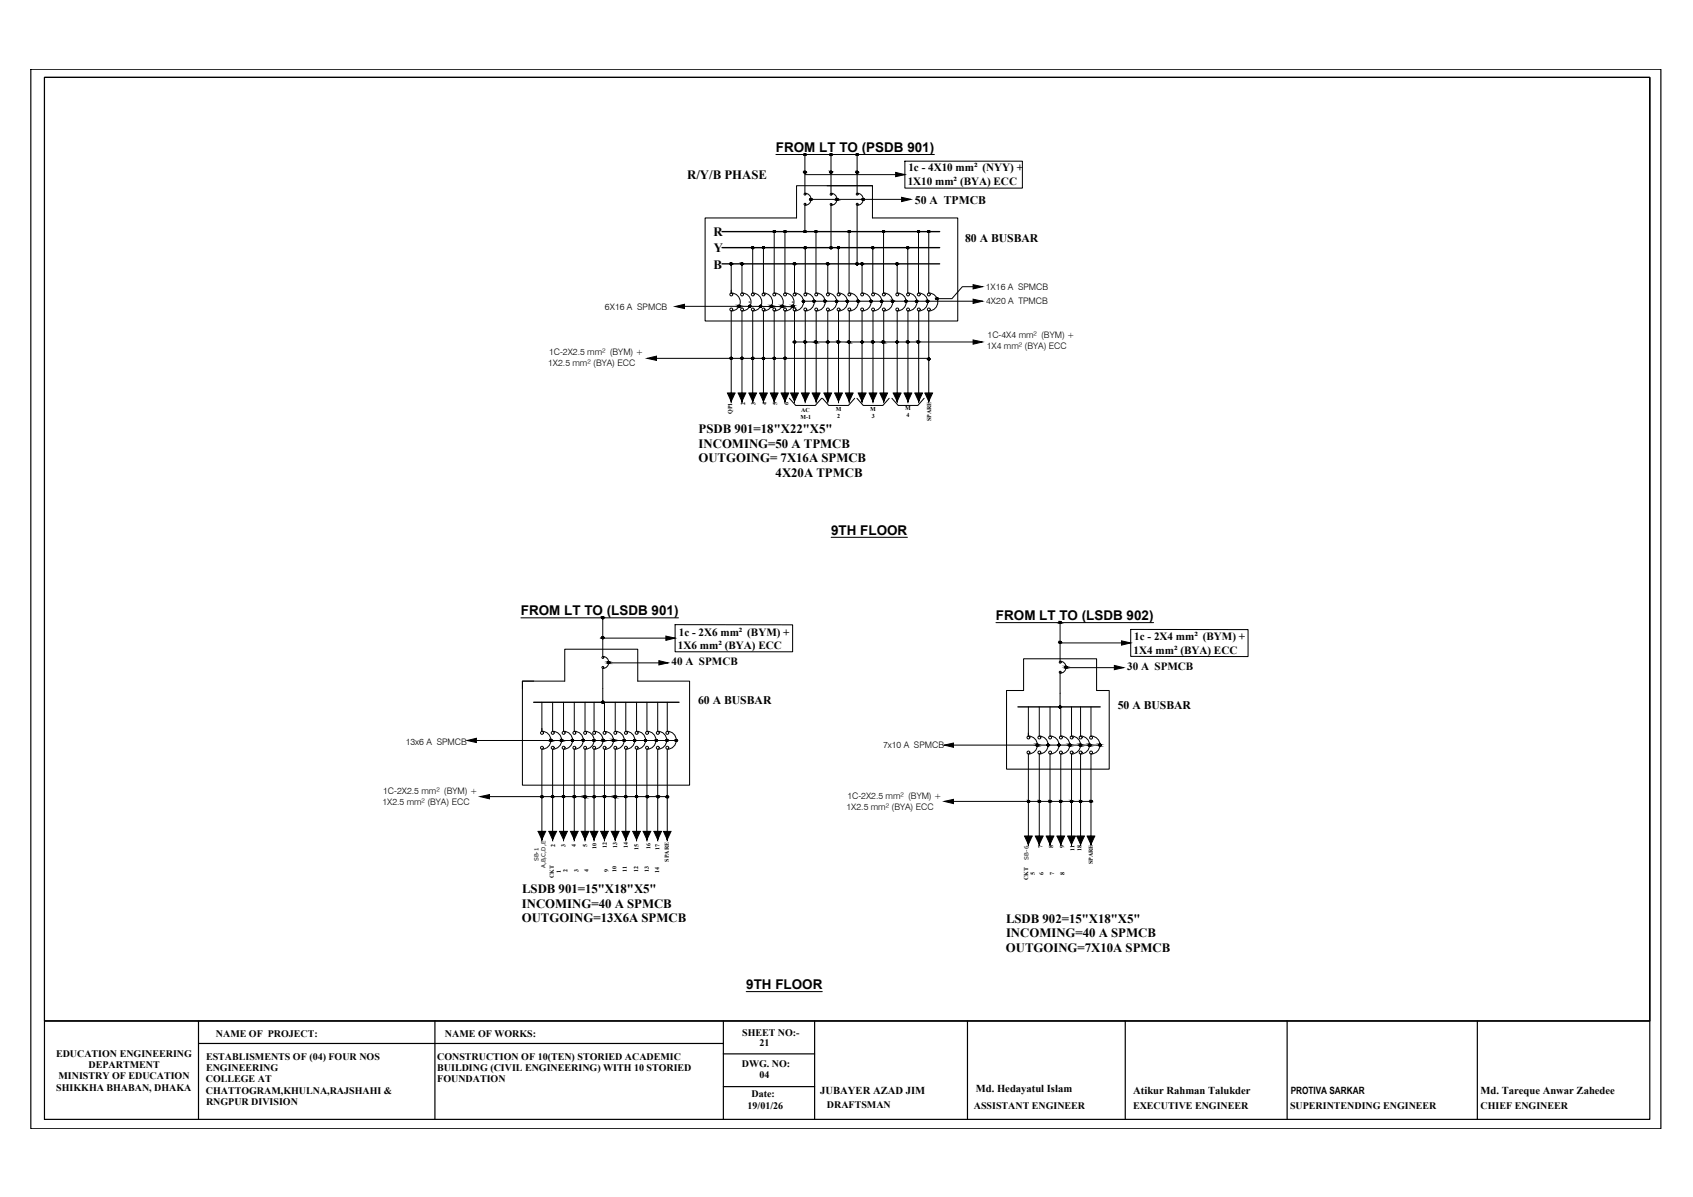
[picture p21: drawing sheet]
<svg xmlns="http://www.w3.org/2000/svg" width="420mm" height="297mm" viewBox="0 0 420 297" stroke-linecap="round" stroke-linejoin="round" font-family="sans-serif">
<defs><g id="words">
<g font-size="3.3">
<text x="192.6" y="37.7">FROM LT TO (PSDB 901)</text>
<text x="206.3" y="132.7">9TH FLOOR</text>
<text x="129.3" y="152.6">FROM LT TO (LSDB 901)</text>
<text x="247.2" y="153.8">FROM LT TO (LSDB 902)</text>
<text x="185.2" y="245.3">9TH FLOOR</text>
</g>
<g font-size="3.2">
<text x="170.5" y="44.5">R/Y/B PHASE</text>
<text x="177.1" y="58.5">R</text>
<text x="177.2" y="62.6">Y</text>
<text x="177.1" y="66.7">B</text>
<text x="173.4" y="107.6">PSDB 901=18&quot;X22&quot;X5&quot;</text>
<text x="173.4" y="111.2">INCOMING=50 A TPMCB</text>
<text x="173.3" y="114.7">OUTGOING= 7X16A SPMCB</text>
<text x="192.5" y="118.3">4X20A TPMCB</text>
<text x="129.6" y="221.6">LSDB 901=15&quot;X18&quot;X5&quot;</text>
<text x="129.5" y="225.2">INCOMING=40 A SPMCB</text>
<text x="129.5" y="228.8">OUTGOING=13X6A SPMCB</text>
<text x="249.7" y="229">LSDB 902=15&quot;X18&quot;X5&quot;</text>
<text x="249.7" y="232.6">INCOMING=40 A SPMCB</text>
<text x="249.6" y="236.2">OUTGOING=7X10A SPMCB</text>
</g>
<g font-size="2.9">
<text x="227.1" y="50.7">50 A TPMCB</text>
<text x="239.5" y="59.9">80 A BUSBAR</text>
<text x="173.3" y="174.8">60 A BUSBAR</text>
<text x="277.4" y="176">50 A BUSBAR</text>
</g>
<g font-size="2.8">
<text x="225.3" y="45.8">1X10 mm² (BYA) ECC</text>
<text x="225.5" y="42.5">1c - 4X10 mm² (NYY) +</text>
<text x="168.3" y="161">1X6 mm² (BYA) ECC</text>
<text x="168.5" y="157.7">1c - 2X6 mm² (BYM) +</text>
<text x="281.5" y="158.9">1c - 2X4 mm² (BYM) +</text>
<text x="166.7" y="165">40 A SPMCB</text>
<text x="279.7" y="166.1">30 A SPMCB</text>
<text x="281.3" y="162.2">1X4 mm² (BYA) ECC</text>
</g>
<g font-size="2.6">
<text x="203.6" y="271.4">JUBAYER AZAD JIM</text>
<text x="242.2" y="270.9">Md. Hedayatul Islam</text>
<text x="281.2" y="271.4">Atikur Rahman Talukder</text>
<text x="367.4" y="271.4">Md. Tareque Anwar Zahedee</text>
</g>
<g font-size="2.5">
<text x="53.6" y="257.2">NAME OF PROJECT:</text>
<text x="110.4" y="257.2">NAME OF WORKS:</text>
<text x="184.2" y="257.1">SHEET NO:-</text>
<text x="13.9" y="262.2">EDUCATION ENGINEERING</text>
<text x="51.1" y="263">ESTABLISMENTS OF (04) FOUR NOS</text>
<text x="108.5" y="263">CONSTRUCTION OF 10(TEN) STORIED ACADEMIC</text>
<text x="188.5" y="259.6">21</text>
<text x="14.5" y="267.9">MINISTRY OF EDUCATION</text>
<text x="22" y="265.1">DEPARTMENT</text>
<text x="51.1" y="268.5">COLLEGE AT</text>
<text x="51.1" y="265.8">ENGINEERING</text>
<text x="108.5" y="265.8">BUILDING (CIVIL ENGINEERING) WITH 10 STORIED</text>
<text x="108.5" y="268.5">FOUNDATION</text>
<text x="184.1" y="264.7">DWG. NO:</text>
<text x="188.5" y="267.4">04</text>
<text x="14" y="270.7">SHIKKHA BHABAN, DHAKA</text>
<text x="51.1" y="271.4">CHATTOGRAM,KHULNA,RAJSHAHI &amp;</text>
<text x="51.1" y="274.2">RNGPUR DIVISION</text>
<text x="185.5" y="275.2">19/01/26</text>
<text x="186.5" y="272.3">Date:</text>
<text x="205.2" y="275">DRAFTSMAN</text>
<text x="241.7" y="275.1">ASSISTANT ENGINEER</text>
<text x="281.2" y="275.1">EXECUTIVE ENGINEER</text>
<text x="320.2" y="275.1">SUPERINTENDING ENGINEER</text>
<text x="320.3" y="271.5">PROTIVA SARKAR</text>
<text x="367.4" y="275.1">CHIEF ENGINEER</text>
</g>
<g font-size="2.2">
<text x="150.1" y="76.9">6X16 A SPMCB</text>
<text x="244.7" y="72.1">1X16 A SPMCB</text>
<text x="244.8" y="75.4">4X20 A TPMCB</text>
<text x="245.1" y="83.8">1C-4X4 mm² (BYM) +</text>
<text x="136.3" y="88">1C-2X2.5 mm² (BYM) +</text>
<text x="244.9" y="86.6">1X4 mm² (BYA) ECC</text>
<text x="136" y="90.9">1X2.5 mm² (BYA) ECC</text>
<text x="100.7" y="184.9">13x6 A SPMCB</text>
<text x="219.1" y="185.5">7x10 A SPMCB</text>
<text x="95.1" y="197">1C-2X2.5 mm² (BYM) +</text>
<text x="94.9" y="199.8">1X2.5 mm² (BYA) ECC</text>
<text x="210.1" y="201">1X2.5 mm² (BYA) ECC</text>
<text x="210.3" y="198.2">1C-2X2.5 mm² (BYM) +</text>
</g>
<g font-size="1.5">
<text x="184.9" y="100.6" transform="rotate(-90 184.9 100.6)">2</text>
<text x="187.5" y="100.6" transform="rotate(-90 187.5 100.6)">3</text>
<text x="190.2" y="100.6" transform="rotate(-90 190.2 100.6)">4</text>
<text x="192.9" y="100.6" transform="rotate(-90 192.9 100.6)">5</text>
<text x="195.7" y="100.6" transform="rotate(-90 195.7 100.6)">6</text>
<text x="224.6" y="101.8">M</text>
<text x="181.7" y="102.7" transform="rotate(-90 181.7 102.7)">QP1</text>
<text x="198.7" y="104">M-1</text>
<text x="198.9" y="102.3">AC</text>
<text x="207.4" y="102.1">M</text>
<text x="207.8" y="103.7">2</text>
<text x="216" y="102.1">M</text>
<text x="216.4" y="103.7">3</text>
<text x="225" y="103.4">4</text>
<text x="231.1" y="104.5" transform="rotate(-90 231.1 104.5)">SPARE</text>
<text x="137.7" y="210.1" transform="rotate(-90 137.7 210.1)">2</text>
<text x="140.3" y="210.2" transform="rotate(-90 140.3 210.2)">3</text>
<text x="142.9" y="210.1" transform="rotate(-90 142.9 210.1)">4</text>
<text x="145.7" y="210.3" transform="rotate(-90 145.7 210.3)">5</text>
<text x="148" y="210.6" transform="rotate(-90 148 210.6)">10</text>
<text x="150.6" y="210.5" transform="rotate(-90 150.6 210.5)">12</text>
<text x="153.2" y="210.5" transform="rotate(-90 153.2 210.5)">13</text>
<text x="155.8" y="210.4" transform="rotate(-90 155.8 210.4)">14</text>
<text x="158.5" y="210.9" transform="rotate(-90 158.5 210.9)">15</text>
<text x="161.4" y="210.7" transform="rotate(-90 161.4 210.7)">16</text>
<text x="163.7" y="210.8" transform="rotate(-90 163.7 210.8)">17</text>
<text x="166" y="213.9" transform="rotate(-90 166 213.9)">SPARE</text>
<text x="258.7" y="210.5" transform="rotate(-90 258.7 210.5)">7</text>
<text x="261.4" y="210.5" transform="rotate(-90 261.4 210.5)">8</text>
<text x="264.1" y="210.5" transform="rotate(-90 264.1 210.5)">9</text>
<text x="266.6" y="211.1" transform="rotate(-90 266.6 211.1)">11</text>
<text x="268.4" y="211.1" transform="rotate(-90 268.4 211.1)">18</text>
<text x="271.2" y="214.5" transform="rotate(-90 271.2 214.5)">SPARE</text>
<text x="137.5" y="217.9" transform="rotate(-90 137.5 217.9)">CKT</text>
<text x="139.2" y="216.5" transform="rotate(-90 139.2 216.5)">1</text>
<text x="140.9" y="216.4" transform="rotate(-90 140.9 216.4)">2</text>
<text x="143.5" y="216.4" transform="rotate(-90 143.5 216.4)">3</text>
<text x="146.1" y="216.4" transform="rotate(-90 146.1 216.4)">4</text>
<text x="151" y="216.4" transform="rotate(-90 151 216.4)">9</text>
<text x="153" y="216.4" transform="rotate(-90 153 216.4)">10</text>
<text x="155.6" y="216.4" transform="rotate(-90 155.6 216.4)">11</text>
<text x="158.4" y="216.4" transform="rotate(-90 158.4 216.4)">12</text>
<text x="161.1" y="216.4" transform="rotate(-90 161.1 216.4)">13</text>
<text x="163.6" y="216.6" transform="rotate(-90 163.6 216.6)">14</text>
<text x="255.1" y="218.5" transform="rotate(-90 255.1 218.5)">CKT</text>
<text x="256.8" y="217.2" transform="rotate(-90 256.8 217.2)">5</text>
<text x="258.9" y="217.1" transform="rotate(-90 258.9 217.1)">6</text>
<text x="261.6" y="217" transform="rotate(-90 261.6 217)">7</text>
<text x="264.1" y="217.1" transform="rotate(-90 264.1 217.1)">8</text>
</g>
<g font-size="1.4">
<text x="133.7" y="213.7" transform="rotate(-90 133.7 213.7)">SB-1</text>
<text x="135.4" y="215.5" transform="rotate(-90 135.4 215.5)">A,B,C,D,E</text>
<text x="255.2" y="213.3" transform="rotate(-90 255.2 213.3)">SB-6</text>
</g>
</g></defs>
<!-- layer: CIRCUIT -->
<g fill="none" stroke="#000" stroke-width=".25">
<path d="M199.8 38.4v9.5a1.5 1.5 0 0 1 1.5 1.6 1.5 1.5 0 0 1-1.5 1.5v6.5M206.2 38.4v9.6M212.7 38.4v9.5M192.1 57.5v15.3M194.8 57.5v15.3M202.5 57.5v15.3M206.2 47.9a1.5 1.5 0 0 1 1.5 1.6 1.5 1.5 0 0 1-1.5 1.5v10.5M210.7 57.5v15.3M212.7 51v14.5M212.8 47.9a1.5 1.5 0 0 1 1.4 1.6 1.5 1.5 0 0 1-1.4 1.5M219.3 57.5v15.3M228 57.5v15.3"/>
<path d="M230.5 57.5v15.3M181.5 65.5v7.3M181.5 72.7a2.22 2.22 0 0 1 2.2 2.2 2.22 2.22 0 0 1-2.2 2.3v22.4M184.1 65.5v7.3M184.2 72.7a2.22 2.22 0 0 1 2.2 2.2 2.22 2.22 0 0 1-2.2 2.3l-.1 22.4M185.9 75h.1M186.8 61.5v11.3M186.8 72.7a2.22 2.22 0 0 1 2.2 2.2 2.22 2.22 0 0 1-2.2 2.3v22.4M189.5 61.5v11.3M189.5 72.7a2.22 2.22 0 0 1 2.2 2.2 2.22 2.22 0 0 1-2.2 2.3v22.4M192.2 72.7a2.22 2.22 0 0 1 2.2 2.2 2.22 2.22 0 0 1-2.2 2.3l-.1 22.4M194.8 72.7a2.22 2.22 0 0 1 2.2 2.2 2.22 2.22 0 0 1-2.2 2.3v22.4"/>
<path d="M196.6 75h.1M197.2 65.5v7.3M197.2 72.7a2.22 2.22 0 0 1 2.2 2.2 2.22 2.22 0 0 1-2.2 2.3v22.4M199.8 61.5v11.3M199.9 72.7a2.22 2.22 0 0 1 2.2 2.2 2.22 2.22 0 0 1-2.2 2.3l-.1 22.4M202.6 72.7a2.22 2.22 0 0 1 2.2 2.2 2.22 2.22 0 0 1-2.2 2.3v22.4M205.4 65.5v7.3M205.5 72.7a2.22 2.22 0 0 1 2.2 2.2 2.22 2.22 0 0 1-2.2 2.3l-.1 22.4M208.1 61.5v11.3M208.1 72.7a2.22 2.22 0 0 1 2.2 2.2 2.22 2.22 0 0 1-2.2 2.3v22.4M210.8 72.7a2.22 2.22 0 0 1 2.2 2.2 2.22 2.22 0 0 1-2.2 2.3v22.4M213.9 65.5v7.3"/>
<path d="M213.9 77.2v22.4M214 72.7a2.22 2.22 0 0 1 2.2 2.2 2.22 2.22 0 0 1-2.2 2.3M216.6 61.5v11.3M216.7 72.7a2.22 2.22 0 0 1 2.2 2.2 2.22 2.22 0 0 1-2.2 2.3l-.1 22.4M219.3 72.7a2.22 2.22 0 0 1 2.3 2.2 2.22 2.22 0 0 1-2.3 2.3v22.4M222.7 65.5v7.3M222.7 72.7a2.22 2.22 0 0 1 2.2 2.2 2.22 2.22 0 0 1-2.2 2.3v22.4M225.3 61.5v11.3M225.3 72.7a2.22 2.22 0 0 1 2.3 2.2 2.22 2.22 0 0 1-2.3 2.3v22.4M228 72.7a2.22 2.22 0 0 1 2.2 2.2 2.22 2.22 0 0 1-2.2 2.3v22.4M230.5 72.7a2.22 2.22 0 0 1 2.2 2.2 2.22 2.22 0 0 1-2.2 2.3v22.4M180.5 97.6h1.9"/>
<path d="M183.2 97.6h1.9M185.9 97.6h1.8M188.5 97.6h1.9M189 89h.1M191.2 97.6h1.9M193.9 97.6h1.8M196.2 97.6h1.9M198.9 97.6h1.9M201.6 97.6h1.9M204.5 97.6h1.9M207.2 97.6h1.8M209.8 97.6h1.9"/>
<path d="M213 97.6h1.9M215.7 97.6h1.9M218.4 97.6h1.8M221.7 97.6h1.9M224.4 97.6h1.9M227.1 97.6h1.8M229.6 97.6h1.8M149.6 153.3v9.6M263.1 154.5v9.6M134.5 174.3v7.2M137.1 174.3v7.2M139.9 174.3v7.2"/>
<path d="M142.5 174.3v7.2M145.2 174.3v7.2M147.4 174.3v7.2M149.6 162.9a1.5 1.5 0 0 1 1.5 1.5 1.5 1.5 0 0 1-1.5 1.5v8.4M150 174.3v7.2a2.22 2.22 0 0 1 2.3 2.2 2.22 2.22 0 0 1-2.3 2.3v22.4M152.7 174.3v7.2M155.3 174.3v7.2M158 174.3v7.2M160.6 174.3v7.2M163.2 174.3v7.2M165.6 174.3v7.2M255.2 175.4v7.3"/>
<path d="M257.9 175.4v7.3M260.6 175.4v7.3M263.1 164.1a1.5 1.5 0 0 1 1.5 1.5 1.5 1.5 0 0 1-1.5 1.5v8.3M263.3 175.4v7.3M265.9 175.4v7.3M268.2 175.4v7.3M270.7 175.5v7.2M134.5 186v22.4M134.5 181.5a2.22 2.22 0 0 1 2.2 2.2 2.22 2.22 0 0 1-2.2 2.2M136.7 197.7h.1M137.1 186v22.4M137.2 181.5a2.22 2.22 0 0 1 2.2 2.2 2.22 2.22 0 0 1-2.2 2.2"/>
<path d="M138.9 183.7h.1M139.9 186v22.4M139.9 181.5a2.22 2.22 0 0 1 2.2 2.2 2.22 2.22 0 0 1-2.2 2.2M142.5 186v22.4M142.5 181.5a2.22 2.22 0 0 1 2.3 2.2 2.22 2.22 0 0 1-2.3 2.2M144.3 183.7h.1M145.2 181.5a2.22 2.22 0 0 1 2.2 2.2 2.22 2.22 0 0 1-2.2 2.2v22.5M147.4 186v22.4M147.5 181.5a2.22 2.22 0 0 1 2.2 2.2 2.22 2.22 0 0 1-2.2 2.2M152.7 181.5a2.22 2.22 0 0 1 2.2 2.2 2.22 2.22 0 0 1-2.2 2.2v22.5M155.3 186v22.4M155.3 181.5a2.22 2.22 0 0 1 2.3 2.2 2.22 2.22 0 0 1-2.3 2.2"/>
<path d="M158 186v22.4M158 181.5a2.22 2.22 0 0 1 2.2 2.2 2.22 2.22 0 0 1-2.2 2.2M160.6 181.5a2.22 2.22 0 0 1 2.2 2.2 2.22 2.22 0 0 1-2.2 2.2v22.5M163.2 181.5a2.22 2.22 0 0 1 2.3 2.2 2.22 2.22 0 0 1-2.3 2.2v22.5M165.6 181.5a2.22 2.22 0 0 1 2.2 2.2 2.22 2.22 0 0 1-2.2 2.2v22.5M255.2 187.1v22.4M255.2 182.7a2.22 2.22 0 0 1 2.3 2.2 2.22 2.22 0 0 1-2.3 2.2M257.5 198.9h.1M257.9 182.7a2.22 2.22 0 0 1 2.2 2.2 2.22 2.22 0 0 1-2.2 2.2v22.4M259.7 184.9h.1M260.6 182.7a2.22 2.22 0 0 1 2.2 2.2 2.22 2.22 0 0 1-2.2 2.2v22.4M263.3 182.7a2.22 2.22 0 0 1 2.2 2.2 2.22 2.22 0 0 1-2.2 2.2v22.4"/>
<path d="M265 184.9h.1M265.9 182.7a2.22 2.22 0 0 1 2.3 2.2 2.22 2.22 0 0 1-2.3 2.2v22.4M268.2 187.1v22.4M268.2 182.7a2.22 2.22 0 0 1 2.2 2.2 2.22 2.22 0 0 1-2.2 2.2M270.8 182.7a2.22 2.22 0 0 1 2.2 2.2 2.22 2.22 0 0 1-2.2 2.2l-.1 22.4M133.5 206.3h1.9M136.2 206.3h1.9M138.9 206.3h1.9M141.6 206.3h1.9M144.3 206.3h1.8M146.5 206.3h1.9M149.1 206.3h1.8"/>
<path d="M151.7 206.3h1.9M154.4 206.3h1.8M157 206.3h1.9M159.6 206.3h1.9M162.3 206.3h1.9M254.3 207.5h1.8M256.9 207.5h2M259.7 207.5h1.8M262.3 207.5h1.9M265 207.5h1.9M267.2 207.5h1.9M269.8 207.5h1.9"/>
<circle cx="199.8" cy="38.4" r=".23"/>
<circle cx="206.3" cy="38.4" r=".23"/>
<circle cx="212.7" cy="38.4" r=".23"/>
<circle cx="192.2" cy="57.5" r=".23"/>
<circle cx="194.8" cy="57.5" r=".23"/>
<circle cx="199.8" cy="48.2" r=".23"/>
<circle cx="199.8" cy="57.5" r=".23"/>
<circle cx="199.8" cy="42.7" r=".23"/>
<circle cx="199.8" cy="50.7" r=".23"/>
<circle cx="201.3" cy="49.5" r=".23"/>
<circle cx="202.5" cy="57.5" r=".23"/>
<circle cx="206.3" cy="42.7" r=".23"/>
<circle cx="206.3" cy="48.2" r=".23"/>
<circle cx="206.3" cy="50.7" r=".23"/>
<circle cx="207.7" cy="49.5" r=".23"/>
<circle cx="210.7" cy="57.5" r=".23"/>
<circle cx="212.7" cy="48.2" r=".23"/>
<circle cx="212.7" cy="42.7" r=".23"/>
<circle cx="212.7" cy="50.7" r=".23"/>
<circle cx="214.2" cy="49.5" r=".23"/>
<circle cx="219.3" cy="57.5" r=".23"/>
<circle cx="228" cy="57.5" r=".23"/>
<circle cx="230.5" cy="57.5" r=".23"/>
<circle cx="181.5" cy="76.8" r=".36"/>
<circle cx="181.5" cy="73.1" r=".36"/>
<circle cx="181.5" cy="65.5" r=".23"/>
<circle cx="183.4" cy="76" r=".23"/>
<circle cx="184.2" cy="76.8" r=".36"/>
<circle cx="184.2" cy="73.1" r=".36"/>
<circle cx="184.2" cy="65.5" r=".23"/>
<circle cx="186.1" cy="76" r=".23"/>
<circle cx="186.8" cy="76.8" r=".36"/>
<circle cx="186.8" cy="73.1" r=".36"/>
<circle cx="186.8" cy="61.4" r=".23"/>
<circle cx="188.8" cy="76" r=".23"/>
<circle cx="189.5" cy="73.1" r=".36"/>
<circle cx="189.5" cy="76.8" r=".36"/>
<circle cx="189.5" cy="61.4" r=".23"/>
<circle cx="191.4" cy="76" r=".23"/>
<circle cx="192.2" cy="73.1" r=".36"/>
<circle cx="192.2" cy="76.8" r=".36"/>
<circle cx="194.1" cy="76" r=".23"/>
<circle cx="194.8" cy="73.1" r=".36"/>
<circle cx="194.8" cy="76.8" r=".36"/>
<circle cx="196.8" cy="76" r=".23"/>
<circle cx="197.2" cy="76.8" r=".36"/>
<circle cx="197.2" cy="73.1" r=".36"/>
<circle cx="197.2" cy="65.5" r=".23"/>
<circle cx="199.4" cy="74.7" r=".23"/>
<circle cx="199.9" cy="73.1" r=".36"/>
<circle cx="199.9" cy="76.8" r=".36"/>
<circle cx="199.9" cy="61.4" r=".23"/>
<circle cx="202.1" cy="74.7" r=".23"/>
<circle cx="202.6" cy="76.8" r=".36"/>
<circle cx="202.6" cy="73.1" r=".36"/>
<circle cx="204.8" cy="74.7" r=".23"/>
<circle cx="205.5" cy="76.8" r=".36"/>
<circle cx="205.5" cy="73.1" r=".36"/>
<circle cx="205.5" cy="65.5" r=".23"/>
<circle cx="206.3" cy="61.4" r=".23"/>
<circle cx="207.7" cy="74.7" r=".23"/>
<circle cx="208.1" cy="61.4" r=".23"/>
<circle cx="208.1" cy="76.8" r=".36"/>
<circle cx="208.1" cy="73.1" r=".36"/>
<circle cx="210.3" cy="74.7" r=".23"/>
<circle cx="210.8" cy="73.1" r=".36"/>
<circle cx="210.8" cy="76.8" r=".36"/>
<circle cx="212.7" cy="65.5" r=".23"/>
<circle cx="213" cy="74.7" r=".23"/>
<circle cx="214" cy="76.8" r=".36"/>
<circle cx="214" cy="73.1" r=".36"/>
<circle cx="214" cy="65.5" r=".23"/>
<circle cx="216.2" cy="74.7" r=".23"/>
<circle cx="216.6" cy="61.4" r=".23"/>
<circle cx="216.7" cy="73.1" r=".36"/>
<circle cx="216.7" cy="76.8" r=".36"/>
<circle cx="218.8" cy="74.7" r=".23"/>
<circle cx="219.3" cy="73.1" r=".36"/>
<circle cx="219.3" cy="76.8" r=".36"/>
<circle cx="221.5" cy="74.7" r=".23"/>
<circle cx="222.7" cy="73.1" r=".36"/>
<circle cx="222.7" cy="76.8" r=".36"/>
<circle cx="222.7" cy="65.5" r=".23"/>
<circle cx="224.9" cy="74.7" r=".23"/>
<circle cx="225.3" cy="61.4" r=".23"/>
<circle cx="225.3" cy="76.8" r=".36"/>
<circle cx="225.3" cy="73.1" r=".36"/>
<circle cx="227.5" cy="74.7" r=".23"/>
<circle cx="228" cy="76.8" r=".36"/>
<circle cx="228" cy="73.1" r=".36"/>
<circle cx="230.2" cy="74.7" r=".23"/>
<circle cx="230.5" cy="73.1" r=".36"/>
<circle cx="230.5" cy="76.8" r=".36"/>
<circle cx="232.5" cy="74.1" r=".23"/>
<circle cx="181.5" cy="88.9" r=".23"/>
<circle cx="184.2" cy="88.9" r=".23"/>
<circle cx="186.8" cy="88.9" r=".23"/>
<circle cx="189.5" cy="88.9" r=".23"/>
<circle cx="192.2" cy="88.9" r=".23"/>
<circle cx="194.8" cy="88.9" r=".23"/>
<circle cx="197.2" cy="84.8" r=".23"/>
<circle cx="199.9" cy="84.8" r=".23"/>
<circle cx="202.5" cy="84.8" r=".23"/>
<circle cx="205.5" cy="84.8" r=".23"/>
<circle cx="208.1" cy="84.8" r=".23"/>
<circle cx="210.7" cy="84.8" r=".23"/>
<circle cx="214" cy="84.8" r=".23"/>
<circle cx="216.6" cy="84.8" r=".23"/>
<circle cx="219.3" cy="84.8" r=".23"/>
<circle cx="222.7" cy="84.8" r=".23"/>
<circle cx="225.3" cy="84.8" r=".23"/>
<circle cx="227.9" cy="84.8" r=".23"/>
<circle cx="230.5" cy="89.1" r=".23"/>
<circle cx="149.6" cy="158.2" r=".23"/>
<circle cx="149.6" cy="153.3" r=".23"/>
<circle cx="263.1" cy="154.4" r=".23"/>
<circle cx="263.1" cy="159.4" r=".23"/>
<circle cx="149.6" cy="165.6" r=".23"/>
<circle cx="149.6" cy="174.3" r=".23"/>
<circle cx="149.6" cy="163.2" r=".23"/>
<circle cx="151.1" cy="164.4" r=".23"/>
<circle cx="263.1" cy="175.4" r=".23"/>
<circle cx="263.1" cy="166.8" r=".23"/>
<circle cx="263.1" cy="164.3" r=".23"/>
<circle cx="264.6" cy="165.6" r=".23"/>
<circle cx="134.5" cy="181.9" r=".36"/>
<circle cx="134.5" cy="185.6" r=".36"/>
<circle cx="134.5" cy="197.7" r=".23"/>
<circle cx="136.7" cy="183.7" r=".23"/>
<circle cx="137.2" cy="181.9" r=".36"/>
<circle cx="137.2" cy="185.6" r=".36"/>
<circle cx="137.2" cy="197.7" r=".23"/>
<circle cx="139.4" cy="183.7" r=".23"/>
<circle cx="139.9" cy="185.6" r=".36"/>
<circle cx="139.9" cy="181.9" r=".36"/>
<circle cx="139.9" cy="197.7" r=".23"/>
<circle cx="142.1" cy="183.7" r=".23"/>
<circle cx="142.5" cy="185.6" r=".36"/>
<circle cx="142.5" cy="181.9" r=".36"/>
<circle cx="142.5" cy="197.7" r=".23"/>
<circle cx="144.7" cy="183.7" r=".23"/>
<circle cx="145.2" cy="181.9" r=".36"/>
<circle cx="145.2" cy="185.6" r=".36"/>
<circle cx="145.2" cy="197.7" r=".23"/>
<circle cx="147.4" cy="183.7" r=".23"/>
<circle cx="147.5" cy="185.6" r=".36"/>
<circle cx="147.5" cy="181.9" r=".36"/>
<circle cx="147.5" cy="197.7" r=".23"/>
<circle cx="149.7" cy="183.7" r=".23"/>
<circle cx="150" cy="181.9" r=".36"/>
<circle cx="150" cy="185.6" r=".36"/>
<circle cx="150" cy="197.7" r=".23"/>
<circle cx="152.2" cy="183.7" r=".23"/>
<circle cx="152.7" cy="185.6" r=".36"/>
<circle cx="152.7" cy="181.9" r=".36"/>
<circle cx="152.7" cy="197.7" r=".23"/>
<circle cx="154.9" cy="183.7" r=".23"/>
<circle cx="155.3" cy="181.9" r=".36"/>
<circle cx="155.3" cy="185.6" r=".36"/>
<circle cx="155.3" cy="197.7" r=".23"/>
<circle cx="157.5" cy="183.7" r=".23"/>
<circle cx="158" cy="181.9" r=".36"/>
<circle cx="158" cy="185.6" r=".36"/>
<circle cx="158" cy="197.7" r=".23"/>
<circle cx="160.2" cy="183.7" r=".23"/>
<circle cx="160.6" cy="181.9" r=".36"/>
<circle cx="160.6" cy="185.6" r=".36"/>
<circle cx="160.7" cy="197.7" r=".23"/>
<circle cx="162.9" cy="183.7" r=".23"/>
<circle cx="163.2" cy="185.6" r=".36"/>
<circle cx="163.2" cy="181.9" r=".36"/>
<circle cx="163.3" cy="197.7" r=".23"/>
<circle cx="165.5" cy="183.7" r=".23"/>
<circle cx="165.6" cy="185.6" r=".36"/>
<circle cx="165.6" cy="181.9" r=".36"/>
<circle cx="165.6" cy="197.7" r=".23"/>
<circle cx="167.8" cy="183.7" r=".23"/>
<circle cx="255.2" cy="186.7" r=".36"/>
<circle cx="255.2" cy="183" r=".36"/>
<circle cx="255.2" cy="198.8" r=".23"/>
<circle cx="257.5" cy="184.9" r=".23"/>
<circle cx="257.9" cy="183" r=".36"/>
<circle cx="257.9" cy="186.7" r=".36"/>
<circle cx="257.9" cy="198.8" r=".23"/>
<circle cx="260.1" cy="184.9" r=".23"/>
<circle cx="260.6" cy="183" r=".36"/>
<circle cx="260.6" cy="186.7" r=".36"/>
<circle cx="260.6" cy="198.8" r=".23"/>
<circle cx="262.8" cy="184.9" r=".23"/>
<circle cx="263.3" cy="183" r=".36"/>
<circle cx="263.3" cy="186.7" r=".36"/>
<circle cx="263.3" cy="198.8" r=".23"/>
<circle cx="265.5" cy="184.9" r=".23"/>
<circle cx="265.9" cy="186.7" r=".36"/>
<circle cx="265.9" cy="183" r=".36"/>
<circle cx="265.9" cy="198.8" r=".23"/>
<circle cx="268.1" cy="184.9" r=".23"/>
<circle cx="268.2" cy="183" r=".36"/>
<circle cx="268.2" cy="186.7" r=".36"/>
<circle cx="268.2" cy="198.8" r=".23"/>
<circle cx="270.4" cy="184.9" r=".23"/>
<circle cx="270.8" cy="186.7" r=".36"/>
<circle cx="270.8" cy="183.1" r=".36"/>
<circle cx="270.8" cy="198.8" r=".23"/>
<circle cx="273" cy="184.9" r=".23"/>
</g>
<!-- layer: FDB -->
<path d="M192.6 38.3h39.3M206.3 133.3h18.9M129.3 153.3h39.1M247.2 154.5h39.1M185.2 246.1h18.9" fill="none" stroke="#000" stroke-width=".25"/>
<!-- layer: ELECT -->
<path d="M179.2 57.5h54M179.2 61.5h54M179.2 65.5h54M132.4 174.3h36.1M252.6 175.4h20.4" fill="none" stroke="#000" stroke-width=".34"/>
<!-- layer: CIRCUIT -->
<g fill="#000" stroke="#000" stroke-width=".25">
<path d="M180.5 97.6h1v2zM181.5 97.6v2l.9-2z"/>
<path d="M183.2 97.6h.9v2zM184.1 97.6v2l1-2z"/>
<path d="M185.9 97.6h.9v2zM186.8 97.6v2l.9-2z"/>
<path d="M188.5 97.6h1v2zM189.5 97.6v2l.9-2z"/>
<path d="M191.2 97.6h.9v2zM192.1 97.6v2l1-2z"/>
<path d="M193.9 97.6h.9v2zM194.8 97.6v2l.9-2z"/>
<path d="M196.2 97.6h1v2zM197.2 97.6v2l.9-2z"/>
<path d="M198.9 97.6h.9v2zM199.8 97.6v2l1-2z"/>
<path d="M201.6 97.6h1v2zM202.6 97.6v2l.9-2z"/>
<path d="M204.5 97.6h.9v2zM205.4 97.6v2l1-2z"/>
<path d="M207.2 97.6h.9v2zM208.1 97.6v2l.9-2z"/>
<path d="M209.8 97.6h1v2zM210.8 97.6v2l.9-2z"/>
<path d="M213 97.6h.9v2zM213.9 97.6v2l1-2z"/>
<path d="M215.7 97.6h.9v2zM216.6 97.6v2l1-2z"/>
<path d="M218.4 97.6h.9v2zM219.3 97.6v2l.9-2z"/>
<path d="M221.7 97.6h1v2zM222.7 97.6v2l.9-2z"/>
<path d="M224.4 97.6h.9v2zM225.3 97.6v2l1-2z"/>
<path d="M227.1 97.6h.9v2zM228 97.6v2l.9-2z"/>
<path d="M229.6 97.6h.9v2zM230.5 97.6v2l.9-2z"/>
<path d="M133.5 206.3h1v2.1zM134.5 206.3v2.1l.9-2.1z"/>
<path d="M136.2 206.3h.9v2.1zM137.1 206.3v2.1l1-2.1z"/>
<path d="M138.9 206.3h1v2.1zM139.9 206.3v2.1l.9-2.1z"/>
<path d="M141.6 206.3h.9v2.1zM142.5 206.3v2.1l1-2.1z"/>
<path d="M144.3 206.3h.9v2.1zM145.2 206.3v2.1l.9-2.1z"/>
<path d="M146.5 206.3h.9v2.1zM147.4 206.3v2.1l1-2.1z"/>
<path d="M149.1 206.3h.9v2.1zM150 206.3v2.1l.9-2.1z"/>
<path d="M151.7 206.3h1v2.1zM152.7 206.3v2.1l.9-2.1z"/>
<path d="M154.4 206.3h.9v2.1zM155.3 206.3v2.1l.9-2.1z"/>
<path d="M157 206.3h1v2.1zM158 206.3v2.1l.9-2.1z"/>
<path d="M159.6 206.3h1v2.1zM160.6 206.3v2.1l.9-2.1z"/>
<path d="M162.3 206.3h.9v2.1zM163.2 206.3v2.1l1-2.1z"/>
<path d="M164.7 206.3h.9v2.1zM165.6 206.3v2.1l.9-2.1z"/>
<path d="M254.3 207.5h.9v2zM255.2 207.5v2l.9-2z"/>
<path d="M256.9 207.5h1v2zM257.9 207.5v2l1-2z"/>
<path d="M259.7 207.5h.9v2zM260.6 207.5v2l.9-2z"/>
<path d="M262.3 207.5h1v2zM263.3 207.5v2l.9-2z"/>
<path d="M265 207.5h.9v2zM265.9 207.5v2l1-2z"/>
<path d="M267.2 207.5h1v2zM268.2 207.5v2l.9-2z"/>
<path d="M269.8 207.5h.9v2zM270.7 207.5v2l1-2z"/>
</g>
<!-- layer: Power pts -->
<path d="M205.3 46.1h11.2v8h21.2v25.6h-62.7v-25.6h22.7v-8h18.8M129.7 169h10.5v-7.9h18.1v7.9h12.8v25.8h-41.4zM132.4 169h-2.7v1.9M254 163.5h18.1v7.9h3.2v19.5h-25.5v-19.5h4.2z" fill="none" stroke="#000" stroke-width=".25"/>
<!-- layer: CKT-CABLE -->
<g fill="none" stroke="#000" stroke-width=".25">
<path d="M199.8 43.3h24.8M201.2 49.5h24.8M169.9 76h16.2M185.8 76l10.9 .1M199.4 74.7h44.4M241.5 71.1h-2.7l-2.6 3h-3.7M161.4 88.9h69.1M197.2 84.9h44.4M149 158.4h18.5M263.1 159.5h17.5M150.7 164.5h15.1M264.5 165.7h14.3"/>
<path d="M118.2 183.8h49.9M121.1 197.7h44.8M234.5 198.9h36.2M234.8 184.9h38.2"/>
</g>
<g fill="#000" stroke="#000" stroke-width=".25">
<path d="M222.3 42.8l2.3 .5-2.3 .5zM223.8 49l2.2 .5-2.2 .5zM167.5 76.1l2.4-.6v1.1zM241.5 70.6l2.3 .5-2.3 .6zM241.5 74.2l2.3 .5-2.3 .6zM160.6 88.9l2.3-.5v1zM241.5 84.4l2.3 .5-2.3 .5zM165.3 157.8l2.2 .6-2.2 .5zM278.3 159l2.3 .5-2.3 .6zM163.5 163.9l2.3 .6-2.3 .5zM276.5 165.1l2.3 .6-2.3 .5zM115.9 183.8l2.3-.6v1.1z"/>
<path d="M119.2 197.7l2.3-.5v1zM234.3 198.9l2.3-.5v1zM234.3 184.9l2.3-.5v1z"/>
</g>
<!-- layer: SB -->
<path d="M224.6 40h29.1v6.7h-29.1zM167.5 155l29.2 .1v6.6h-29.2zM280.6 156.2h29.1v6.7h-29.1z" fill="none" stroke="#000" stroke-width=".25"/>
<!-- layer: Hatch -->
<g fill="none" stroke="#000" stroke-width=".25">
<circle cx="201.3" cy="49.5" r=".23"/>
<circle cx="214.2" cy="49.5" r=".23"/>
</g>
<!-- layer: H -->
<g fill="#000" stroke="#000" stroke-width=".25">
<path d="M199.5 38.5h.5zM199.6 38.2h.4zM199.7 38.1h.1zM199.7 38.6h.1zM212.5 38.5h.4zM212.5 38.2h.4zM212.7 38.1h.1zM212.7 38.6h.1zM191.9 57.6h.4zM192 57.3h.3zM192.1 57.2h.1zM192.1 57.7h.1z"/>
<path d="M194.6 57.6h.4zM194.6 57.3h.4zM194.8 57.2h.1zM194.8 57.7h.1zM199.5 57.6h.5zM199.6 57.3h.4zM199.7 57.2h.1zM199.7 57.7h.1zM199.7 43h.1zM201 49.6h.5zM201.2 49.3h.1zM201.2 49.7h.1z"/>
<path d="M202.4 57.7h.2zM207.6 49.7h.2zM210.5 57.6h.4zM210.6 57.3h.3zM210.7 57.2h.1zM210.7 57.7h.1zM212.7 43h.1zM214 49.6h.4zM214.2 49.3h.1zM214.2 49.7h.1zM219.2 57.2h.2zM227.9 57.2h.1z"/>
<path d="M227.9 57.7h.1zM181.4 65.7h.1zM183.3 75.8h.2zM183.3 76.3h.2zM184.1 65.7h.1zM185.9 76.2h.3zM186 75.8h.2zM186 76.3h.2zM188.7 75.8h.1zM189.3 61.3h.3zM189.4 61.2h.2zM189.4 61.7h.2z"/>
<path d="M191.4 75.8h.1zM191.4 76.3h.1zM194 75.8h.2zM194 76.3h.2zM196.7 75.8h.1zM196.7 76.3h.1zM197.1 65.3h.2zM197.1 65.7h.2zM199.3 74.5h.2zM199.3 75h.2zM199.6 61.6h.5zM199.8 61.2h.1z"/>
<path d="M199.8 61.7h.1zM201.8 74.9h.5zM202 74.5h.1zM202 75h.1zM204.7 75h.1zM205.3 65.7h.2zM208 61.2h.1zM208 61.7h.1zM210.2 74.5h.1zM210.2 75h.1zM212.7 65.7h.1zM212.9 75h.1z"/>
<path d="M213.9 65.7h.1zM216.1 74.5h.1zM216.1 75h.1zM216.4 61.6h.4zM216.5 61.7h.2zM218.6 74.9h.4zM218.7 75h.2zM222.6 65.7h.1zM224.8 74.5h.1zM224.8 75h.1zM230.1 74.6h.3zM230.1 74.5h.2z"/>
<path d="M232.5 73.9h.1zM232.5 74.3h.1zM181.3 88.8h.4zM181.4 88.7h.1zM181.4 89.1h.1zM183.9 88.8h.4zM184.1 89.1h.1zM189.3 89.1h.3zM189.4 88.7h.2zM189.4 89.1h.2zM192.1 88.7h.1zM192.1 89.1h.1z"/>
<path d="M194.8 88.7h.1zM194.8 89.1h.1zM197.1 84.7h.2zM197.1 85.1h.2zM199.8 85.1h.1zM202.4 84.7h.1zM202.4 85.1h.1zM205.3 84.7h.2zM205.3 85.1h.2zM210.6 84.7h.2zM210.6 85.1h.2zM213.9 84.7h.1z"/>
<path d="M213.9 85.1h.1zM216.5 84.7h.1zM216.5 85.1h.1zM219.1 85.1h.2zM222.6 84.7h.1zM222.6 85.1h.1zM225.2 85.1h.1zM227.7 85.1h.3zM227.8 85.1h.2zM263 154.7h.1zM263 159.7h.1zM151 164.2h.1z"/>
<path d="M151 164.7h.1zM262.8 175.5h.5zM263 175.2h.1zM263 175.7h.1zM264.5 165.3h.1zM264.5 165.8h.1zM134.3 197.9h.4zM134.4 197.5h.2zM134.4 197.9h.2zM136.6 183.5h.2zM136.6 184h.2zM137.1 197.5h.1z"/>
<path d="M137.1 197.9h.1zM139.3 184h.1zM139.8 197.9h.1zM142.4 197.9h.2zM144.6 183.5h.2zM145.1 197.5h.1zM145.1 198h.1zM147.3 197.5h.3zM147.3 183.5h.2zM147.3 184h.2zM147.3 197.5h.2zM149.6 184h.1z"/>
<path d="M152.2 183.5h.1zM152.2 184h.1zM152.6 197.5h.1zM152.6 198h.1zM155.2 197.5h.1zM155.2 197.9h.1zM157.3 183.9h.4zM157.4 183.5h.2zM157.7 197.8h.5zM157.9 197.5h.1zM157.9 197.9h.1zM160 183.6h.4z"/>
<path d="M160.1 183.5h.2zM160.1 184h.2zM160.6 197.9h.1zM162.6 183.9h.5zM162.7 183.6h.4zM162.8 183.5h.1zM162.8 184h.1zM165.3 183.9h.4zM165.3 183.6h.4zM165.5 183.5h.1zM165.5 184h.1zM165.5 197.5h.1z"/>
<path d="M165.5 197.9h.1zM167.7 183.5h.2zM255.2 199.1h.1zM257.4 184.6h.1zM257.4 185.2h.1zM257.8 199.1h.2zM260 185.1h.3zM260 184.7h.3zM260 185.2h.2zM260.5 199.1h.1zM262.7 184.6h.2zM263.2 199.1h.1z"/>
<path d="M265.4 184.6h.1zM265.4 185.2h.1zM265.8 199.1h.2zM268.1 184.6h.1zM268.1 185.2h.1zM268.1 199.1h.2zM270.3 184.6h.2zM270.3 185.2h.2zM270.6 198.7h.3zM270.7 199.1h.1zM272.9 184.6h.1zM272.9 185.2h.1z"/>
<path d="M199.7 38.1h.2zM199.7 38.1h.2z"/>
<path d="M199.7 38.1l.2 .1zM199.7 38.1l.2 .1z"/>
<path d="M199.7 38.6h.2zM199.7 38.6h.1z"/>
<path d="M199.6 38.2h.4zM199.6 38.2h.4zM199.5 38.2h.5z"/>
<path d="M199.6 38.6h.3zM199.6 38.6h.3z"/>
<path d="M199.5 38.2l.5 .1zM199.5 38.2l.5 .1z"/>
<path d="M199.6 38.5h.4zM199.6 38.5l.3 .1z"/>
<path d="M199.5 38.3h.5zM199.5 38.3h.5z"/>
<path d="M199.5 38.3l.5 .1zM199.5 38.3l.5 .1z"/>
<path d="M199.5 38.4h.5zM199.5 38.4h.5z"/>
<path d="M199.5 38.4l.5 .1zM199.5 38.4l.5 .1z"/>
<path d="M199.5 38.5h.5zM199.5 38.5h.5zM199.5 38.5h.5z"/>
<path d="M206.2 38.1h.1zM206.1 38.1h.2z"/>
<path d="M206.1 38.1h.3zM206.1 38.1h.3z"/>
<path d="M206.1 38.6h.2zM206.1 38.6h.2z"/>
<path d="M206.1 38.1l.3 .1zM206.1 38.1l.3 .1z"/>
<path d="M206.1 38.6h.3zM206.1 38.6h.2z"/>
<path d="M206.1 38.2h.3zM206.1 38.2h.3z"/>
<path d="M206.1 38.2h.3zM206 38.2h.4z"/>
<path d="M206.1 38.5l.3 .1zM206.1 38.5l.3 .1z"/>
<path d="M206.1 38.6h.3zM206.1 38.6h.3z"/>
<path d="M206 38.2l.5 .1zM206 38.2l.5 .1z"/>
<path d="M206 38.5h.4zM206 38.5h.4z"/>
<path d="M206 38.3h.5zM206 38.3h.5z"/>
<path d="M206 38.3l.5 .1zM206 38.3l.5 .1z"/>
<path d="M206 38.4h.5zM206 38.4h.5z"/>
<path d="M206 38.4l.5 .1zM206 38.4l.5 .1z"/>
<path d="M206 38.5h.5zM206 38.5h.4z"/>
<path d="M212.7 38.1h.1zM212.6 38.1h.2z"/>
<path d="M212.6 38.1l.3 .1zM212.6 38.1l.3 .1z"/>
<path d="M212.6 38.6h.2zM212.6 38.6h.2z"/>
<path d="M212.6 38.2h.3zM212.6 38.2h.3zM212.5 38.2h.4z"/>
<path d="M212.6 38.6h.3zM212.6 38.6h.2z"/>
<path d="M212.5 38.2l.5 .1zM212.5 38.2l.5 .1z"/>
<path d="M212.5 38.5h.4zM212.5 38.5l.4 .1z"/>
<path d="M212.5 38.3h.5zM212.5 38.3h.5z"/>
<path d="M212.5 38.3l.5 .1zM212.5 38.3l.5 .1z"/>
<path d="M212.5 38.4h.5zM212.5 38.4h.5z"/>
<path d="M212.5 38.4l.5 .1zM212.5 38.4l.5 .1z"/>
<path d="M212.5 38.5h.5zM212.5 38.5h.4zM212.5 38.5h.4z"/>
<path d="M192.1 57.2h.2zM192.1 57.2h.2z"/>
<path d="M192.1 57.2l.2 .1zM192.1 57.2l.2 .1z"/>
<path d="M192.1 57.7h.2zM192.1 57.7h.1z"/>
<path d="M192 57.3h.3zM192 57.3h.3zM191.9 57.3h.4z"/>
<path d="M192 57.6h.3zM192 57.6l.3 .1z"/>
<path d="M191.9 57.3h.5zM191.9 57.3h.5z"/>
<path d="M192 57.6h.3zM192 57.6h.3z"/>
<path d="M191.9 57.3l.5 .1zM191.9 57.3l.5 .1z"/>
<path d="M191.9 57.4l.5 .1zM191.9 57.4l.5 .1z"/>
<path d="M191.9 57.5h.5zM191.9 57.5h.5z"/>
<path d="M191.9 57.5l.5 .1zM191.9 57.5l.5 .1z"/>
<path d="M191.9 57.6h.5zM191.9 57.6h.4zM191.9 57.6h.4z"/>
<path d="M194.8 57.2h.1zM194.7 57.2h.2z"/>
<path d="M194.7 57.2l.3 .1zM194.7 57.2l.3 .1z"/>
<path d="M194.7 57.7h.2zM194.7 57.7h.2z"/>
<path d="M194.7 57.3h.3zM194.7 57.3h.3zM194.6 57.3h.4z"/>
<path d="M194.7 57.6h.3zM194.7 57.6l.2 .1z"/>
<path d="M194.6 57.3h.5zM194.6 57.3h.5z"/>
<path d="M194.6 57.6h.4zM194.6 57.6h.4z"/>
<path d="M194.6 57.3l.5 .1zM194.6 57.3l.5 .1z"/>
<path d="M194.6 57.4l.5 .1zM194.6 57.4l.5 .1z"/>
<path d="M194.6 57.5h.5zM194.6 57.5h.5z"/>
<path d="M194.6 57.5l.5 .1zM194.6 57.5l.5 .1z"/>
<path d="M194.6 57.6h.5zM194.6 57.6h.4zM194.6 57.6h.4z"/>
<path d="M199.7 57.2h.2zM199.7 57.2h.2z"/>
<path d="M199.7 42.5h.2zM199.7 42.5h.2z"/>
<path d="M199.7 57.2l.2 .1zM199.7 57.2l.2 .1z"/>
<path d="M199.7 57.7h.2zM199.7 57.7h.1z"/>
<path d="M199.7 42.5l.2 .1zM199.7 42.5l.2 .1z"/>
<path d="M199.7 43h.2zM199.7 43h.1z"/>
<path d="M199.6 57.3h.4zM199.6 57.3h.4zM199.5 57.3h.5z"/>
<path d="M199.6 57.6h.3zM199.6 57.6l.3 .1z"/>
<path d="M199.6 42.6h.4zM199.6 42.6h.4z"/>
<path d="M199.6 43h.3zM199.6 43h.3z"/>
<path d="M199.5 57.3h.5zM199.5 57.3h.5z"/>
<path d="M199.6 57.6h.4zM199.6 57.6h.3z"/>
<path d="M199.6 42.6h.4zM199.6 42.6h.4z"/>
<path d="M199.5 42.6l.5 .1zM199.5 42.6l.5 .1z"/>
<path d="M199.5 42.9h.5zM199.5 42.9h.5z"/>
<path d="M199.6 42.9h.4zM199.6 42.9l.3 .1z"/>
<path d="M199.5 57.3l.5 .1zM199.5 57.3l.5 .1z"/>
<path d="M199.5 57.4l.5 .1zM199.5 57.4l.5 .1z"/>
<path d="M199.5 57.5h.5zM199.5 57.5h.5z"/>
<path d="M199.5 57.5l.5 .1zM199.5 57.5l.5 .1z"/>
<path d="M199.5 57.6h.5zM199.5 57.6h.5zM199.5 57.6h.5z"/>
<path d="M199.5 42.7h.5zM199.5 42.7h.5z"/>
<path d="M199.5 42.7h.5zM199.5 42.7h.5z"/>
<path d="M199.5 42.7l.5 .1zM199.5 42.7l.5 .1z"/>
<path d="M199.5 42.8h.5zM199.5 42.8h.5z"/>
<path d="M199.5 42.8h.5zM199.5 42.8l.5 .1z"/>
<path d="M201.2 49.3h.2zM201.2 49.3h.2z"/>
<path d="M201.2 49.3h.2zM201.1 49.3h.3z"/>
<path d="M201.2 49.7h.2zM201.2 49.7h.1z"/>
<path d="M201.1 49.3h.4zM201.1 49.3h.4z"/>
<path d="M201.1 49.7h.3zM201.1 49.7h.3z"/>
<path d="M201.1 49.3h.4zM201.1 49.3h.4z"/>
<path d="M201 49.3l.5 .1zM201 49.3l.5 .1z"/>
<path d="M201.1 49.6h.4zM201.1 49.6l.3 .1z"/>
<path d="M201 49.4h.5zM201 49.4h.5z"/>
<path d="M201 49.4l.5 .1zM201 49.4l.5 .1z"/>
<path d="M201 49.5l.5 .1zM201 49.5l.5 .1z"/>
<path d="M201 49.6h.5zM201 49.6h.5z"/>
<path d="M201 49.6h.5zM201 49.6h.5zM201 49.6h.5z"/>
<path d="M202.5 57.2h.1zM202.4 57.2h.2z"/>
<path d="M202.4 57.2h.2zM202.4 57.2h.2z"/>
<path d="M202.4 57.2l.2 .1zM202.4 57.2l.2 .1z"/>
<path d="M202.3 57.3h.4zM202.3 57.3h.4z"/>
<path d="M202.3 57.6l.3 .1zM202.3 57.6l.3 .1z"/>
<path d="M202.4 57.7h.2zM202.4 57.7h.2z"/>
<path d="M202.3 57.3h.4zM202.3 57.3h.4z"/>
<path d="M202.3 57.6h.4zM202.3 57.6h.3z"/>
<path d="M202.3 57.3h.4zM202.3 57.3h.4z"/>
<path d="M202.3 57.3l.5 .1zM202.3 57.3l.5 .1z"/>
<path d="M202.3 57.6h.4zM202.3 57.6h.4z"/>
<path d="M202.3 57.6h.4zM202.3 57.6h.4z"/>
<path d="M202.3 57.4l.5 .1zM202.3 57.4l.5 .1z"/>
<path d="M202.3 57.5h.5zM202.3 57.5h.5z"/>
<path d="M202.3 57.5h.5zM202.3 57.5l.4 .1z"/>
<path d="M206.2 42.5h.1zM206.2 42.5h.1z"/>
<path d="M206.1 42.5h.3zM206.1 42.5h.3z"/>
<path d="M206.1 43h.2zM206.1 43h.2z"/>
<path d="M206.1 42.5l.3 .1zM206.1 42.5l.3 .1zM206.1 42.6h.3zM206.1 42.6h.3z"/>
<path d="M206.1 43h.3zM206.1 43h.2z"/>
<path d="M206.1 42.6h.3zM206 42.6h.4z"/>
<path d="M206.1 42.9l.3 .1zM206.1 42.9l.3 .1z"/>
<path d="M206.1 43h.3zM206.1 43h.3z"/>
<path d="M206 42.6l.5 .1zM206 42.6l.5 .1z"/>
<path d="M206 42.9h.4zM206 42.9h.4z"/>
<path d="M206 42.7h.5zM206 42.7h.5z"/>
<path d="M206 42.7h.5zM206 42.7h.5z"/>
<path d="M206 42.7l.5 .1zM206 42.7l.5 .1z"/>
<path d="M206 42.8h.5zM206 42.8h.5z"/>
<path d="M206 42.8h.5zM206 42.8l.4 .1z"/>
<path d="M207.6 49.3h.2zM207.6 49.3h.2z"/>
<path d="M207.6 49.3h.2zM207.6 49.3h.2z"/>
<path d="M207.6 49.7h.2zM207.6 49.7h.2z"/>
<path d="M207.5 49.3h.4zM207.5 49.3h.4z"/>
<path d="M207.5 49.7h.3zM207.5 49.7h.3z"/>
<path d="M207.5 49.3h.4zM207.5 49.3h.4z"/>
<path d="M207.5 49.6h.4zM207.5 49.6l.3 .1z"/>
<path d="M207.5 49.3l.4 .1zM207.5 49.3l.4 .1z"/>
<path d="M207.5 49.4h.4zM207.5 49.4h.4z"/>
<path d="M207.5 49.4l.5 .1zM207.5 49.4l.5 .1z"/>
<path d="M207.5 49.5l.4 .1zM207.5 49.5l.4 .1z"/>
<path d="M207.5 49.6h.4zM207.5 49.6h.4z"/>
<path d="M207.5 49.6h.4zM207.5 49.6h.4z"/>
<path d="M207.5 49.5h.5zM207.5 49.5h.4z"/>
<path d="M210.7 57.2h.1zM210.6 57.2h.2z"/>
<path d="M210.6 57.2l.3 .1zM210.6 57.2l.3 .1z"/>
<path d="M210.6 57.7h.2zM210.6 57.7h.2z"/>
<path d="M210.6 57.3h.3zM210.6 57.3h.3zM210.5 57.3h.4z"/>
<path d="M210.6 57.6h.3zM210.6 57.6l.2 .1z"/>
<path d="M210.5 57.3h.5zM210.5 57.3h.5z"/>
<path d="M210.6 57.6h.3zM210.6 57.6h.3z"/>
<path d="M210.5 57.3l.5 .1zM210.5 57.3l.5 .1z"/>
<path d="M210.5 57.4l.5 .1zM210.5 57.4l.5 .1z"/>
<path d="M210.5 57.5h.5zM210.5 57.5h.5z"/>
<path d="M210.5 57.5l.5 .1zM210.5 57.5l.5 .1z"/>
<path d="M210.5 57.6h.5zM210.5 57.6h.4zM210.5 57.6h.4z"/>
<path d="M212.7 42.5h.1zM212.6 42.5h.2z"/>
<path d="M212.6 42.5l.3 .1zM212.6 42.5l.3 .1z"/>
<path d="M212.6 43h.2zM212.6 43h.2z"/>
<path d="M212.6 42.6h.3zM212.5 42.6h.4z"/>
<path d="M212.6 43h.3zM212.6 43h.2z"/>
<path d="M212.5 42.6h.4zM212.5 42.6h.4z"/>
<path d="M212.5 42.6l.5 .1zM212.5 42.6l.5 .1z"/>
<path d="M212.5 42.9h.4zM212.5 42.9h.4z"/>
<path d="M212.5 42.9h.4zM212.5 42.9l.4 .1z"/>
<path d="M212.5 42.7h.5zM212.5 42.7h.5z"/>
<path d="M212.5 42.7h.5zM212.5 42.7h.5z"/>
<path d="M212.5 42.7l.5 .1zM212.5 42.7l.5 .1z"/>
<path d="M212.5 42.8h.5zM212.5 42.8h.5z"/>
<path d="M212.5 42.8h.5zM212.5 42.8l.4 .1z"/>
<path d="M214.2 49.3h.1zM214.1 49.3h.2z"/>
<path d="M214.1 49.3h.3zM214.1 49.3h.3z"/>
<path d="M214.1 49.7h.2zM214.1 49.7h.2z"/>
<path d="M214.1 49.3h.3zM214 49.3h.4z"/>
<path d="M214.1 49.7h.3zM214.1 49.7h.2z"/>
<path d="M214 49.3h.4zM214 49.3h.4z"/>
<path d="M214 49.3l.4 .1zM214 49.3l.4 .1z"/>
<path d="M214 49.6h.4zM214 49.6l.4 .1z"/>
<path d="M214 49.4h.4zM214 49.4h.4z"/>
<path d="M213.9 49.4l.5 .1zM213.9 49.4l.5 .1z"/>
<path d="M213.9 49.5l.5 .1zM213.9 49.5l.5 .1z"/>
<path d="M213.9 49.6h.5zM213.9 49.6h.5z"/>
<path d="M214 49.6h.4zM214 49.6h.4zM214 49.6h.4z"/>
<path d="M219.2 57.2h.2zM219.1 57.2h.3z"/>
<path d="M219.2 57.7h.2zM219.2 57.7h.1z"/>
<path d="M219.1 57.2l.3 .1zM219.1 57.2l.3 .1z"/>
<path d="M219.1 57.7h.3zM219.1 57.7h.3z"/>
<path d="M219.1 57.3h.3zM219.1 57.3h.3z"/>
<path d="M219.1 57.3h.4zM219.1 57.3h.4z"/>
<path d="M219.1 57.6h.3zM219.1 57.6h.3z"/>
<path d="M219.1 57.6h.3zM219.1 57.6l.3 .1z"/>
<path d="M219.1 57.3h.4zM219.1 57.3h.4z"/>
<path d="M219.1 57.6h.4zM219.1 57.6h.3z"/>
<path d="M219.1 57.3l.4 .1zM219.1 57.3l.4 .1z"/>
<path d="M219 57.4l.5 .1zM219 57.4l.5 .1z"/>
<path d="M219 57.5h.5zM219 57.5h.5z"/>
<path d="M219 57.5l.5 .1zM219 57.5l.5 .1z"/>
<path d="M219.1 57.6h.4zM219.1 57.6h.4z"/>
<path d="M227.9 57.2h.2zM227.9 57.2h.2z"/>
<path d="M227.9 57.2l.2 .1zM227.9 57.2l.2 .1z"/>
<path d="M227.9 57.7h.2zM227.9 57.7h.1z"/>
<path d="M227.8 57.3h.3zM227.8 57.3h.3z"/>
<path d="M227.8 57.3h.4zM227.7 57.3h.5z"/>
<path d="M227.8 57.6h.3zM227.8 57.6h.3z"/>
<path d="M227.8 57.6h.3zM227.8 57.6l.3 .1z"/>
<path d="M227.7 57.3h.5zM227.7 57.3h.5z"/>
<path d="M227.7 57.6h.5zM227.7 57.6h.4z"/>
<path d="M227.7 57.3l.5 .1zM227.7 57.3l.5 .1z"/>
<path d="M227.7 57.4l.5 .1zM227.7 57.4l.5 .1z"/>
<path d="M227.7 57.5h.5zM227.7 57.5h.5z"/>
<path d="M227.7 57.5l.5 .1zM227.7 57.5l.5 .1z"/>
<path d="M227.7 57.6h.5zM227.7 57.6h.5z"/>
<path d="M230.4 57.2h.2zM230.4 57.2h.2z"/>
<path d="M230.4 57.2h.2zM230.4 57.2h.2z"/>
<path d="M230.4 57.7h.2zM230.4 57.7h.1z"/>
<path d="M230.4 57.2l.3 .1zM230.4 57.2l.3 .1z"/>
<path d="M230.4 57.7h.2zM230.4 57.7h.2z"/>
<path d="M230.3 57.3h.4zM230.3 57.3h.4z"/>
<path d="M230.3 57.3h.4zM230.3 57.3h.4z"/>
<path d="M230.3 57.6h.4zM230.3 57.6h.4z"/>
<path d="M230.3 57.6h.4zM230.3 57.6l.3 .1z"/>
<path d="M230.3 57.3h.4zM230.3 57.3h.4z"/>
<path d="M230.3 57.6h.4zM230.3 57.6h.4z"/>
<path d="M230.3 57.3l.4 .1zM230.3 57.3l.4 .1z"/>
<path d="M230.2 57.4l.5 .1zM230.2 57.4l.5 .1z"/>
<path d="M230.2 57.5h.5zM230.2 57.5h.5z"/>
<path d="M230.2 57.5l.5 .1zM230.2 57.5l.5 .1z"/>
<path d="M230.3 57.6h.4zM230.3 57.6h.4z"/>
<path d="M181.4 65.3h.2zM181.3 65.3h.3z"/>
<path d="M181.3 65.3h.3zM181.3 65.3h.3z"/>
<path d="M181.3 65.7h.3zM181.3 65.7h.2z"/>
<path d="M181.3 65.3h.3zM181.3 65.3h.3z"/>
<path d="M181.3 65.7h.3zM181.3 65.7h.3z"/>
<path d="M181.3 65.3h.4zM181.3 65.3h.4z"/>
<path d="M181.3 65.6h.3zM181.3 65.6l.3 .1z"/>
<path d="M181.3 65.3l.4 .1zM181.3 65.3l.4 .1z"/>
<path d="M181.2 65.4h.5zM181.2 65.4h.5z"/>
<path d="M181.2 65.6h.5zM181.2 65.6h.5z"/>
<path d="M181.3 65.6h.4zM181.3 65.6h.3z"/>
<path d="M181.2 65.4l.5 .1zM181.2 65.4l.5 .1z"/>
<path d="M181.2 65.5h.5zM181.2 65.5h.5z"/>
<path d="M181.2 65.5h.5zM181.2 65.5l.5 .1z"/>
<path d="M183.3 75.8h.2zM183.3 75.8h.2z"/>
<path d="M183.3 75.8h.2zM183.2 75.8h.3z"/>
<path d="M183.3 76.2h.2zM183.3 76.2l.2 .1z"/>
<path d="M183.2 75.8h.4zM183.2 75.8h.4z"/>
<path d="M183.2 76.2h.3zM183.2 76.2h.3z"/>
<path d="M183.2 75.8l.4 .1zM183.2 75.8l.4 .1z"/>
<path d="M183.2 76.2h.4zM183.2 76.2h.3z"/>
<path d="M183.2 75.9h.4zM183.2 75.9h.4z"/>
<path d="M183.2 75.9l.5 .1zM183.2 75.9l.5 .1z"/>
<path d="M183.2 76.1h.4zM183.2 76.1h.4z"/>
<path d="M183.2 76.1h.4zM183.2 76.1l.4 .1z"/>
<path d="M183.2 76h.5zM183.2 76h.5z"/>
<path d="M183.2 76l.5 .1zM183.2 76l.5 .1z"/>
<path d="M183.2 76.1h.5zM183.2 76.1h.4z"/>
<path d="M184.1 65.2l.1 .1zM184.1 65.2l.1 .1z"/>
<path d="M184.1 65.3h.2zM184 65.3h.3z"/>
<path d="M184 65.3h.3zM184 65.3h.3z"/>
<path d="M184 65.7h.3zM184 65.7h.3z"/>
<path d="M184 65.7h.3zM184 65.7h.2z"/>
<path d="M184 65.3h.3zM184 65.3h.3z"/>
<path d="M184 65.3h.3zM184 65.3h.3z"/>
<path d="M184 65.6h.3zM184 65.6l.3 .1z"/>
<path d="M183.9 65.3l.4 .1zM183.9 65.3l.4 .1z"/>
<path d="M183.9 65.4h.5zM183.9 65.4h.5z"/>
<path d="M183.9 65.6h.4zM183.9 65.6h.4z"/>
<path d="M183.9 65.6h.4zM183.9 65.6h.4z"/>
<path d="M183.9 65.4l.5 .1zM183.9 65.4l.5 .1z"/>
<path d="M183.9 65.5h.5zM183.9 65.5h.5z"/>
<path d="M183.9 65.5h.5zM183.9 65.5l.4 .1z"/>
<path d="M186 75.8h.2zM186 75.8h.2z"/>
<path d="M186 75.8h.2zM186 75.8h.2zM185.9 75.8h.3z"/>
<path d="M185.9 75.8h.4zM185.9 75.8h.4z"/>
<path d="M186 76.2h.2zM186 76.2l.2 .1z"/>
<path d="M185.9 75.8l.4 .1zM185.9 75.9h.4z"/>
<path d="M185.9 76.2h.4zM185.9 76.2h.3zM185.9 76.2h.3z"/>
<path d="M185.9 75.9h.4zM185.9 75.9h.4z"/>
<path d="M185.8 75.9l.5 .1zM185.8 75.9l.5 .1z"/>
<path d="M185.8 76.1h.5zM185.8 76.1h.5z"/>
<path d="M185.9 76.1h.4zM185.9 76.1l.4 .1z"/>
<path d="M185.8 76h.5zM185.8 76h.5z"/>
<path d="M185.8 76l.5 .1zM185.8 76l.5 .1z"/>
<path d="M185.8 76.1h.5zM185.8 76.1h.5z"/>
<path d="M186.8 61.2h.1zM186.7 61.2h.2z"/>
<path d="M186.7 61.2h.2zM186.7 61.2h.2z"/>
<path d="M186.7 61.7h.2zM186.7 61.7h.1z"/>
<path d="M186.7 61.2l.3 .1zM186.6 61.3h.4zM186.6 61.3h.4zM186.6 61.3h.4z"/>
<path d="M186.7 61.7h.2zM186.7 61.7h.2z"/>
<path d="M186.6 61.3h.4zM186.6 61.3h.4z"/>
<path d="M186.6 61.6l.4 .1zM186.6 61.6l.4 .1z"/>
<path d="M186.6 61.7h.4zM186.6 61.7h.3z"/>
<path d="M186.6 61.3l.5 .1zM186.6 61.3l.5 .1z"/>
<path d="M186.6 61.6h.4zM186.6 61.6h.5z"/>
<path d="M186.6 61.6h.4zM186.6 61.6h.4z"/>
<path d="M186.6 61.4h.5zM186.6 61.4h.5z"/>
<path d="M186.5 61.4l.6 .1zM186.5 61.4l.6 .1z"/>
<path d="M186.5 61.5h.6zM186.5 61.5h.6z"/>
<path d="M186.5 61.5l.6 .1zM186.5 61.5l.6 .1z"/>
<path d="M188.7 75.8h.2zM188.7 75.8h.2z"/>
<path d="M188.7 76.3h.1zM188.7 76.3h.1z"/>
<path d="M188.6 76.2h.3zM188.6 76.2h.3z"/>
<path d="M188.6 76.2h.3zM188.6 76.2l.2 .1z"/>
<path d="M188.6 75.8h.3zM188.6 75.8h.3z"/>
<path d="M188.6 75.8h.3zM188.6 75.8h.3z"/>
<path d="M188.6 75.8l.4 .1zM188.6 75.8l.4 .1z"/>
<path d="M188.6 76.2h.3zM188.6 76.2h.3z"/>
<path d="M188.5 75.9h.5zM188.5 75.9h.5z"/>
<path d="M188.5 76.1h.5zM188.5 76.1l.4 .1z"/>
<path d="M188.5 75.9l.5 .1zM188.5 75.9l.5 .1z"/>
<path d="M188.5 76h.5zM188.5 76h.5z"/>
<path d="M188.5 76l.5 .1zM188.5 76l.5 .1z"/>
<path d="M188.5 76.1h.5zM188.5 76.1h.5z"/>
<path d="M188.5 76.1h.5zM188.5 76.1h.5z"/>
<path d="M189.4 61.2h.2zM189.4 61.2h.2z"/>
<path d="M189.4 61.2l.2 .1zM189.3 61.3h.3zM189.3 61.3h.3z"/>
<path d="M189.4 61.7h.2zM189.4 61.7h.2z"/>
<path d="M189.3 61.3h.4zM189.3 61.3h.4z"/>
<path d="M189.3 61.6l.3 .1zM189.3 61.6l.3 .1z"/>
<path d="M189.3 61.7h.3zM189.3 61.7h.3z"/>
<path d="M189.3 61.3l.4 .1zM189.3 61.3l.4 .1z"/>
<path d="M189.3 61.6h.4zM189.3 61.6h.4z"/>
<path d="M189.3 61.6h.4zM189.3 61.6h.3z"/>
<path d="M189.3 61.4h.4zM189.3 61.4h.4z"/>
<path d="M189.2 61.4l.5 .1zM189.2 61.4l.5 .1z"/>
<path d="M189.2 61.5h.5zM189.2 61.5h.5z"/>
<path d="M189.2 61.5l.5 .1zM189.2 61.5l.5 .1z"/>
<path d="M191.4 75.8h.1zM191.4 75.8h.1z"/>
<path d="M191.3 75.8h.3zM191.3 75.8h.3z"/>
<path d="M191.3 76.2h.2zM191.3 76.2l.2 .1z"/>
<path d="M191.3 75.8h.3zM191.3 75.8h.3z"/>
<path d="M191.3 76.2h.3zM191.3 76.2h.2z"/>
<path d="M191.2 75.8l.4 .1zM191.2 75.8l.4 .1z"/>
<path d="M191.2 75.9h.5zM191.2 75.9h.5z"/>
<path d="M191.2 76.1l.4 .1zM191.2 76.1l.4 .1z"/>
<path d="M191.2 76.2h.4zM191.2 76.2h.4z"/>
<path d="M191.2 75.9l.5 .1zM191.2 75.9l.5 .1z"/>
<path d="M191.2 76h.5zM191.2 76h.5z"/>
<path d="M191.2 76l.5 .1zM191.2 76l.5 .1z"/>
<path d="M191.2 76.1h.5zM191.2 76.1h.5z"/>
<path d="M191.2 76.1h.5zM191.2 76.1h.4z"/>
<path d="M194 75.8h.2zM194 75.8h.2z"/>
<path d="M194 75.8h.3zM194 75.8h.3z"/>
<path d="M194 76.2h.2zM194 76.2l.2 .1z"/>
<path d="M194 75.8h.3zM194 75.8h.3z"/>
<path d="M194 76.2h.3zM194 76.2h.2z"/>
<path d="M193.9 75.8l.4 .1zM193.9 75.8l.4 .1z"/>
<path d="M193.9 75.9h.4zM193.9 75.9h.4z"/>
<path d="M193.9 76.1l.4 .1zM193.9 76.1l.4 .1z"/>
<path d="M193.9 76.2h.4zM193.9 76.2h.4z"/>
<path d="M193.9 75.9l.4 .1zM193.9 75.9l.4 .1z"/>
<path d="M193.9 76h.4zM193.9 76h.4z"/>
<path d="M193.8 76l.5 .1zM193.8 76l.5 .1z"/>
<path d="M193.9 76.1h.4zM193.9 76.1h.4z"/>
<path d="M193.9 76.1h.4zM193.9 76.1h.4z"/>
<path d="M196.7 75.8h.2zM196.7 75.8h.2z"/>
<path d="M196.7 75.8h.2zM196.6 75.8h.3z"/>
<path d="M196.7 76.2h.2zM196.7 76.2l.1 .1z"/>
<path d="M196.6 75.8h.4zM196.6 75.8h.4z"/>
<path d="M196.6 76.2h.3zM196.6 76.2h.3z"/>
<path d="M196.6 75.8l.4 .1zM196.6 75.8l.4 .1z"/>
<path d="M196.5 75.9h.5zM196.5 75.9h.5z"/>
<path d="M196.5 76.1l.5 .1zM196.5 76.1l.5 .1z"/>
<path d="M196.6 76.2h.4zM196.6 76.2h.3z"/>
<path d="M196.5 75.9l.5 .1zM196.5 75.9l.5 .1z"/>
<path d="M196.5 76h.5zM196.5 76h.5z"/>
<path d="M196.5 76l.5 .1zM196.5 76l.5 .1z"/>
<path d="M196.5 76.1h.5zM196.5 76.1h.5z"/>
<path d="M196.5 76.1h.5zM196.5 76.1h.5z"/>
<path d="M197.1 65.3h.2zM197.1 65.3h.2z"/>
<path d="M197.1 65.3h.2zM197.1 65.3h.2z"/>
<path d="M197.1 65.7h.2zM197.1 65.7h.2z"/>
<path d="M197 65.3h.4zM197 65.3h.4z"/>
<path d="M197 65.7h.3zM197 65.7h.3z"/>
<path d="M197 65.3h.4zM197 65.3h.4z"/>
<path d="M197 65.3l.4 .1zM197 65.3l.4 .1z"/>
<path d="M197 65.6h.4zM197 65.6h.4z"/>
<path d="M197 65.6h.4zM197 65.6l.3 .1z"/>
<path d="M197 65.4h.4zM197 65.4h.4z"/>
<path d="M197 65.4l.4 .1zM197 65.4l.4 .1z"/>
<path d="M196.9 65.5h.5zM196.9 65.5h.5z"/>
<path d="M197 65.5l.4 .1zM197 65.5l.4 .1z"/>
<path d="M197 65.6h.4zM197 65.6h.4z"/>
<path d="M199.3 74.5h.2zM199.3 74.5h.2z"/>
<path d="M199.3 74.5l.2 .1zM199.3 74.5l.2 .1z"/>
<path d="M199.3 75h.2zM199.3 75h.2z"/>
<path d="M199.2 74.6h.4zM199.2 74.6h.4z"/>
<path d="M199.2 75h.3zM199.2 75h.3z"/>
<path d="M199.2 74.9h.4zM199.2 74.9h.4z"/>
<path d="M199.2 74.9h.4zM199.2 74.9l.3 .1z"/>
<path d="M199.2 74.6h.4zM199.2 74.6h.4z"/>
<path d="M199.2 74.6l.4 .1zM199.2 74.6l.4 .1z"/>
<path d="M199.2 74.7h.4zM199.2 74.7h.4z"/>
<path d="M199.2 74.7h.4zM199.2 74.7h.4z"/>
<path d="M199.2 74.7l.4 .1zM199.2 74.7l.4 .1z"/>
<path d="M199.2 74.8l.4 .1zM199.2 74.8l.4 .1z"/>
<path d="M199.2 74.9h.4zM199.2 74.9h.4z"/>
<path d="M199.8 61.2h.1zM199.7 61.2h.2z"/>
<path d="M199.7 61.2l.3 .1zM199.7 61.3h.3z"/>
<path d="M199.7 61.7h.2zM199.7 61.7h.2z"/>
<path d="M199.7 61.3h.3zM199.6 61.3h.4z"/>
<path d="M199.7 61.7h.3zM199.7 61.7h.2z"/>
<path d="M199.6 61.3h.5zM199.6 61.3h.5z"/>
<path d="M199.6 61.6h.4zM199.6 61.6l.4 .1z"/>
<path d="M199.6 61.3l.5 .1zM199.6 61.3l.5 .1z"/>
<path d="M199.6 61.4h.5zM199.6 61.4h.5z"/>
<path d="M199.6 61.6h.5zM199.6 61.6h.4z"/>
<path d="M199.6 61.4l.5 .1zM199.6 61.4l.5 .1z"/>
<path d="M199.6 61.5h.5zM199.6 61.5h.5z"/>
<path d="M199.6 61.5h.5zM199.6 61.5l.5 .1zM199.6 61.6h.5z"/>
<path d="M202 74.5h.1zM201.9 74.5h.2z"/>
<path d="M201.9 74.5l.3 .1zM201.9 74.5l.3 .1z"/>
<path d="M201.9 75h.2zM201.9 75h.2z"/>
<path d="M201.9 74.6h.3zM201.8 74.6h.4z"/>
<path d="M201.9 75h.3zM201.9 75h.2z"/>
<path d="M201.8 74.6h.5zM201.8 74.6h.5z"/>
<path d="M201.8 74.9h.4zM201.8 74.9l.4 .1z"/>
<path d="M201.8 74.6l.5 .1zM201.8 74.6l.5 .1z"/>
<path d="M201.8 74.7h.5zM201.8 74.7h.5z"/>
<path d="M201.8 74.9h.5zM201.8 74.9h.4z"/>
<path d="M201.8 74.7h.5zM201.8 74.7h.5z"/>
<path d="M201.8 74.7l.5 .1zM201.8 74.7l.5 .1z"/>
<path d="M201.8 74.8h.5zM201.8 74.8l.5 .1zM201.8 74.9h.5z"/>
<path d="M204.7 74.5h.1zM204.6 74.5h.2z"/>
<path d="M204.6 74.5l.3 .1zM204.6 74.5l.3 .1z"/>
<path d="M204.6 75h.2zM204.6 75h.2z"/>
<path d="M204.6 74.6h.3zM204.5 74.6h.4z"/>
<path d="M204.6 75h.3zM204.6 75h.2z"/>
<path d="M204.5 74.6h.5zM204.5 74.6h.5z"/>
<path d="M204.5 74.9h.4zM204.5 74.9l.4 .1z"/>
<path d="M204.5 74.6l.5 .1zM204.5 74.6l.5 .1z"/>
<path d="M204.5 74.7h.5zM204.5 74.7h.5z"/>
<path d="M204.5 74.8l.5 .1zM204.5 74.8l.5 .1z"/>
<path d="M204.5 74.9h.5zM204.5 74.9h.4z"/>
<path d="M204.5 74.7h.5zM204.5 74.7h.5z"/>
<path d="M204.5 74.7l.5 .1zM204.5 74.7l.5 .1z"/>
<path d="M204.5 74.8h.5zM204.5 74.8h.5z"/>
<path d="M205.3 65.3h.2zM205.3 65.3h.2z"/>
<path d="M205.3 65.3h.3zM205.3 65.3h.3z"/>
<path d="M205.3 65.7h.2zM205.3 65.7h.2z"/>
<path d="M205.3 65.3h.3zM205.2 65.3h.4z"/>
<path d="M205.3 65.7h.3zM205.3 65.7h.2z"/>
<path d="M205.2 65.3h.4zM205.2 65.3h.4z"/>
<path d="M205.2 65.6h.4zM205.2 65.6l.4 .1z"/>
<path d="M205.2 65.3l.4 .1zM205.2 65.3l.4 .1z"/>
<path d="M205.2 65.4h.5zM205.2 65.4h.5z"/>
<path d="M205.2 65.6h.4zM205.2 65.6h.4z"/>
<path d="M205.2 65.6h.4zM205.2 65.6h.4z"/>
<path d="M205.2 65.4l.5 .1zM205.2 65.4l.5 .1z"/>
<path d="M205.2 65.5h.5zM205.2 65.5h.5z"/>
<path d="M205.2 65.5h.5zM205.2 65.5l.4 .1z"/>
<path d="M206.2 61.2h.1zM206.1 61.2h.2z"/>
<path d="M206.1 61.2h.3zM206.1 61.2h.3z"/>
<path d="M206.1 61.7h.2zM206.1 61.7h.2z"/>
<path d="M206.1 61.2l.3 .1zM206.1 61.2l.3 .1zM206.1 61.3h.3zM206.1 61.3h.3z"/>
<path d="M206.1 61.7h.3zM206.1 61.7h.2z"/>
<path d="M206.1 61.3h.3zM206 61.3h.4z"/>
<path d="M206.1 61.6l.3 .1zM206.1 61.6l.3 .1z"/>
<path d="M206.1 61.7h.3zM206.1 61.7h.3z"/>
<path d="M206 61.3l.5 .1zM206 61.3l.5 .1z"/>
<path d="M206 61.6h.4zM206 61.6h.5z"/>
<path d="M206 61.6h.4zM206 61.6h.4z"/>
<path d="M206 61.4h.5zM206 61.4h.5z"/>
<path d="M206 61.4l.5 .1zM206 61.4l.5 .1z"/>
<path d="M206 61.5h.5zM206 61.5h.5z"/>
<path d="M206 61.5l.5 .1zM206 61.5l.5 .1z"/>
<path d="M207.6 74.5h.1zM207.5 74.5h.2z"/>
<path d="M207.5 74.5h.3zM207.5 74.5h.3z"/>
<path d="M207.5 75h.2zM207.5 75h.2z"/>
<path d="M207.5 74.5l.3 .1zM207.5 74.5l.3 .1z"/>
<path d="M207.5 75h.3zM207.5 75h.2z"/>
<path d="M207.5 74.6h.3zM207.5 74.6h.3z"/>
<path d="M207.5 74.6h.3zM207.4 74.6h.4z"/>
<path d="M207.5 74.9l.3 .1zM207.5 74.9l.3 .1z"/>
<path d="M207.5 75h.3zM207.5 75h.3z"/>
<path d="M207.4 74.6l.4 .1zM207.4 74.6l.4 .1z"/>
<path d="M207.4 74.7h.5zM207.4 74.7h.5z"/>
<path d="M207.4 74.9h.4zM207.4 74.9h.4z"/>
<path d="M207.4 74.9h.4zM207.4 74.9h.4z"/>
<path d="M207.4 74.7h.5zM207.4 74.7h.5z"/>
<path d="M207.4 74.7l.5 .1zM207.4 74.7l.5 .1z"/>
<path d="M207.4 74.8h.5zM207.4 74.8l.4 .1z"/>
<path d="M208 61.2h.2zM208 61.2h.2z"/>
<path d="M208 61.2l.2 .1zM207.9 61.3h.3z"/>
<path d="M208 61.7h.2zM208 61.7h.1z"/>
<path d="M207.9 61.3h.4zM207.9 61.3h.4z"/>
<path d="M207.9 61.7h.3zM207.9 61.7h.3z"/>
<path d="M207.9 61.3h.4zM207.9 61.3h.4z"/>
<path d="M207.8 61.3l.5 .1zM207.8 61.3l.5 .1z"/>
<path d="M207.8 61.6h.5zM207.8 61.6h.5z"/>
<path d="M207.8 61.6h.5zM207.8 61.6h.5z"/>
<path d="M207.9 61.6h.4zM207.9 61.6l.3 .1z"/>
<path d="M207.8 61.4h.5zM207.8 61.4h.5z"/>
<path d="M207.8 61.4l.5 .1zM207.8 61.4l.5 .1z"/>
<path d="M207.8 61.5h.5zM207.8 61.5h.5z"/>
<path d="M207.8 61.5l.5 .1zM207.8 61.5l.5 .1z"/>
<path d="M210.2 74.5h.2zM210.2 74.5h.2z"/>
<path d="M210.2 74.5l.2 .1zM210.2 74.5l.2 .1z"/>
<path d="M210.2 75h.2zM210.2 75h.1z"/>
<path d="M210.1 74.6h.4zM210.1 74.6h.4z"/>
<path d="M210.1 75h.3zM210.1 75h.3z"/>
<path d="M210.1 74.6h.4zM210.1 74.6h.4z"/>
<path d="M210 74.6l.5 .1zM210 74.6l.5 .1z"/>
<path d="M210 74.9h.5zM210 74.9h.5z"/>
<path d="M210 74.9h.5zM210 74.9h.5z"/>
<path d="M210.1 74.9h.4zM210.1 74.9l.3 .1z"/>
<path d="M210 74.7h.5zM210 74.7h.5z"/>
<path d="M210 74.7h.5zM210 74.7h.5z"/>
<path d="M210 74.7l.5 .1zM210 74.7l.5 .1z"/>
<path d="M210 74.8l.5 .1zM210 74.8l.5 .1z"/>
<path d="M212.7 65.3h.1zM212.6 65.3h.2z"/>
<path d="M212.6 65.3h.3zM212.6 65.3h.3z"/>
<path d="M212.6 65.7h.2zM212.6 65.7h.2z"/>
<path d="M212.6 65.3h.3zM212.5 65.3h.4z"/>
<path d="M212.6 65.7h.3zM212.6 65.7h.2z"/>
<path d="M212.5 65.3h.4zM212.5 65.3h.4z"/>
<path d="M212.5 65.3l.5 .1zM212.5 65.3l.5 .1z"/>
<path d="M212.5 65.6h.4zM212.5 65.6h.4z"/>
<path d="M212.5 65.6h.4zM212.5 65.6l.4 .1z"/>
<path d="M212.5 65.4h.5zM212.5 65.4h.5z"/>
<path d="M212.5 65.4l.5 .1zM212.5 65.4l.5 .1z"/>
<path d="M212.5 65.5h.5zM212.5 65.5h.5z"/>
<path d="M212.5 65.5l.5 .1zM212.5 65.5l.5 .1z"/>
<path d="M212.5 65.6h.5zM212.5 65.6h.4z"/>
<path d="M212.9 74.5h.2zM212.9 74.5h.2z"/>
<path d="M212.9 74.5l.2 .1zM212.9 74.5l.2 .1z"/>
<path d="M212.9 75h.2zM212.9 75h.1z"/>
<path d="M212.8 74.6h.4zM212.8 74.6h.4z"/>
<path d="M212.8 75h.3zM212.8 75h.3z"/>
<path d="M212.8 74.6h.4zM212.8 74.6h.4z"/>
<path d="M212.8 74.6l.4 .1zM212.8 74.6l.4 .1z"/>
<path d="M212.8 74.9h.4zM212.8 74.9h.4z"/>
<path d="M212.8 74.9h.4zM212.8 74.9l.3 .1z"/>
<path d="M212.8 74.7h.4zM212.8 74.7h.4z"/>
<path d="M212.7 74.7h.5zM212.7 74.7h.5z"/>
<path d="M212.7 74.7l.5 .1zM212.7 74.7l.5 .1z"/>
<path d="M212.7 74.8h.5zM212.7 74.8h.5z"/>
<path d="M212.8 74.8h.4zM212.8 74.8l.4 .1z"/>
<path d="M213.9 65.3h.2zM213.9 65.3h.2z"/>
<path d="M213.9 65.3h.2zM213.9 65.3h.2z"/>
<path d="M213.9 65.7h.2zM213.9 65.7h.1z"/>
<path d="M213.8 65.3h.4zM213.8 65.3h.4z"/>
<path d="M213.8 65.7h.3zM213.8 65.7h.3z"/>
<path d="M213.8 65.3h.4zM213.8 65.3h.4z"/>
<path d="M213.7 65.3l.5 .1zM213.7 65.3l.5 .1z"/>
<path d="M213.7 65.6h.5zM213.7 65.6h.5z"/>
<path d="M213.8 65.6h.4zM213.8 65.6l.3 .1z"/>
<path d="M213.7 65.4h.5zM213.7 65.4h.5z"/>
<path d="M213.7 65.4l.5 .1zM213.7 65.4l.5 .1z"/>
<path d="M213.7 65.5h.5zM213.7 65.5h.5z"/>
<path d="M213.7 65.5l.5 .1zM213.7 65.5l.5 .1z"/>
<path d="M213.7 65.6h.5zM213.7 65.6h.5z"/>
<path d="M216.1 74.5h.2zM216.1 74.5h.2z"/>
<path d="M216.1 74.5l.2 .1zM216.1 74.5l.2 .1z"/>
<path d="M216.1 75h.2zM216.1 75h.1z"/>
<path d="M216 74.6h.4zM216 74.6h.4z"/>
<path d="M216 75h.3zM216 75h.3z"/>
<path d="M216 74.9h.4zM216 74.9h.4z"/>
<path d="M216 74.9h.4zM216 74.9l.3 .1z"/>
<path d="M216 74.6h.4zM216 74.6h.4z"/>
<path d="M216 74.6l.4 .1zM216 74.6l.4 .1z"/>
<path d="M215.9 74.7h.5zM215.9 74.7h.5z"/>
<path d="M215.9 74.7h.5zM215.9 74.7h.5z"/>
<path d="M215.9 74.8l.5 .1zM215.9 74.8l.5 .1z"/>
<path d="M215.9 74.9h.5zM215.9 74.9h.5z"/>
<path d="M215.9 74.7h.5zM215.9 74.7l.5 .1z"/>
<path d="M216.6 61.2h.1zM216.5 61.2h.2z"/>
<path d="M216.5 61.2h.2zM216.5 61.2h.2z"/>
<path d="M216.5 61.2l.2 .1zM216.5 61.2l.2 .1z"/>
<path d="M216.4 61.7h.3zM216.4 61.7h.3z"/>
<path d="M216.5 61.7h.2zM216.5 61.7h.2z"/>
<path d="M216.4 61.3h.4zM216.4 61.3h.4z"/>
<path d="M216.4 61.3h.4zM216.4 61.3h.4z"/>
<path d="M216.4 61.6h.4zM216.4 61.6l.3 .1z"/>
<path d="M216.4 61.3l.4 .1zM216.4 61.4h.4z"/>
<path d="M216.4 61.4h.5zM216.4 61.4h.5z"/>
<path d="M216.4 61.6h.4zM216.4 61.6h.4z"/>
<path d="M216.4 61.4l.5 .1zM216.4 61.4l.5 .1z"/>
<path d="M216.4 61.5h.5zM216.4 61.5h.5z"/>
<path d="M216.4 61.5h.5zM216.4 61.5l.4 .1zM216.4 61.6h.4z"/>
<path d="M218.8 74.5h.1zM218.7 74.5h.2z"/>
<path d="M218.7 74.5h.2zM218.7 74.5h.2z"/>
<path d="M218.7 74.5l.2 .1zM218.7 74.5l.2 .1z"/>
<path d="M218.6 75h.3zM218.6 75h.3z"/>
<path d="M218.7 75h.2zM218.7 75h.2z"/>
<path d="M218.6 74.6h.4zM218.6 74.6h.4z"/>
<path d="M218.6 74.6h.4zM218.6 74.6h.4z"/>
<path d="M218.6 74.9h.4zM218.6 74.9l.3 .1z"/>
<path d="M218.6 74.6l.4 .1zM218.6 74.6l.4 .1z"/>
<path d="M218.6 74.7h.5zM218.6 74.7h.5z"/>
<path d="M218.6 74.9h.4zM218.6 74.9h.4z"/>
<path d="M218.6 74.7h.5zM218.6 74.7h.5z"/>
<path d="M218.6 74.7l.5 .1zM218.6 74.7l.5 .1z"/>
<path d="M218.6 74.8h.5zM218.6 74.8l.4 .1zM218.6 74.9h.4z"/>
<path d="M221.5 74.5h.1zM221.4 74.5h.2z"/>
<path d="M221.4 74.5h.2zM221.4 74.5h.2z"/>
<path d="M221.4 75h.2zM221.4 75h.2z"/>
<path d="M221.4 74.5l.2 .1zM221.4 74.5l.2 .1z"/>
<path d="M221.3 75h.3zM221.3 75h.3z"/>
<path d="M221.4 75h.2zM221.4 75h.2z"/>
<path d="M221.3 74.6h.4zM221.3 74.6h.4z"/>
<path d="M221.3 74.6h.4zM221.3 74.6h.4z"/>
<path d="M221.3 74.9h.4zM221.3 74.9l.3 .1z"/>
<path d="M221.3 74.6l.4 .1zM221.3 74.7h.4z"/>
<path d="M221.3 74.7h.5zM221.3 74.7h.5z"/>
<path d="M221.3 74.8l.4 .1zM221.3 74.8l.4 .1z"/>
<path d="M221.3 74.9h.4zM221.3 74.9h.4z"/>
<path d="M221.3 74.7h.5zM221.3 74.7h.5z"/>
<path d="M221.3 74.7l.5 .1zM221.3 74.7l.5 .1z"/>
<path d="M221.3 74.8h.5zM221.3 74.8h.4z"/>
<path d="M222.6 65.3h.1zM222.5 65.3h.2z"/>
<path d="M222.5 65.3h.3zM222.5 65.3h.3z"/>
<path d="M222.5 65.7h.2zM222.5 65.7h.2z"/>
<path d="M222.5 65.3h.3zM222.4 65.3h.4z"/>
<path d="M222.5 65.7h.3zM222.5 65.7h.2z"/>
<path d="M222.4 65.3h.5zM222.4 65.3h.5z"/>
<path d="M222.4 65.6h.4zM222.4 65.6l.4 .1z"/>
<path d="M222.4 65.3l.5 .1zM222.4 65.3l.5 .1z"/>
<path d="M222.4 65.4h.5zM222.4 65.4h.5z"/>
<path d="M222.4 65.4l.5 .1zM222.4 65.4l.5 .1z"/>
<path d="M222.4 65.5h.5zM222.4 65.5h.5z"/>
<path d="M222.4 65.5l.5 .1zM222.4 65.5l.5 .1z"/>
<path d="M222.4 65.6h.5zM222.4 65.6h.5z"/>
<path d="M222.4 65.6h.5zM222.4 65.6h.4z"/>
<path d="M224.8 74.5h.1zM224.7 74.5h.2z"/>
<path d="M224.7 74.5l.3 .1zM224.7 74.5l.3 .1z"/>
<path d="M224.7 75h.2zM224.7 75h.2z"/>
<path d="M224.7 74.6h.3zM224.7 74.6h.3z"/>
<path d="M224.7 75h.3zM224.7 75h.2z"/>
<path d="M224.6 74.9h.4zM224.6 74.9h.5z"/>
<path d="M224.6 74.9h.4zM224.6 74.9l.4 .1z"/>
<path d="M224.6 74.6h.5zM224.6 74.6h.5z"/>
<path d="M224.6 74.6l.5 .1zM224.6 74.7h.5z"/>
<path d="M224.6 74.7h.5zM224.6 74.7h.5z"/>
<path d="M224.6 74.9h.5zM224.6 74.9h.5z"/>
<path d="M224.6 74.7h.5zM224.6 74.7h.5z"/>
<path d="M224.6 74.7l.5 .1zM224.6 74.7l.5 .1z"/>
<path d="M224.6 74.8h.5zM224.6 74.8l.5 .1z"/>
<path d="M225.2 61.2h.2zM225.2 61.2h.2z"/>
<path d="M225.2 61.2h.2zM225.2 61.2h.2z"/>
<path d="M225.2 61.7h.2zM225.2 61.7h.1z"/>
<path d="M225.2 61.2l.3 .1zM225.2 61.2l.3 .1zM225.1 61.3h.4zM225.1 61.3h.4z"/>
<path d="M225.2 61.7h.2zM225.2 61.7h.2z"/>
<path d="M225.1 61.3h.4zM225.1 61.3h.4z"/>
<path d="M225.1 61.6l.4 .1zM225.1 61.6l.4 .1z"/>
<path d="M225.1 61.7h.4zM225.1 61.7h.3z"/>
<path d="M225.1 61.3l.4 .1zM225.1 61.3l.4 .1z"/>
<path d="M225.1 61.6h.4zM225.1 61.6h.4z"/>
<path d="M225.1 61.6h.4zM225.1 61.6h.4z"/>
<path d="M225.1 61.4h.4zM225.1 61.4h.4z"/>
<path d="M225 61.4l.5 .1zM225 61.4l.5 .1z"/>
<path d="M225 61.5h.5zM225 61.5h.5z"/>
<path d="M225 61.5l.5 .1zM225 61.5l.5 .1z"/>
<path d="M227.4 74.5h.2zM227.4 74.5h.2z"/>
<path d="M227.4 74.5h.2zM227.4 74.5h.2z"/>
<path d="M227.4 75h.2zM227.4 75h.1z"/>
<path d="M227.4 74.5l.3 .1zM227.4 74.5l.3 .1zM227.3 74.6h.4zM227.3 74.6h.4z"/>
<path d="M227.4 75h.2zM227.4 75h.2z"/>
<path d="M227.3 74.6h.4zM227.3 74.6h.4z"/>
<path d="M227.3 74.9l.4 .1zM227.3 74.9l.4 .1z"/>
<path d="M227.3 75h.4zM227.3 75h.3z"/>
<path d="M227.3 74.6l.4 .1zM227.3 74.6l.4 .1z"/>
<path d="M227.3 74.9h.4zM227.3 74.9h.4z"/>
<path d="M227.3 74.9h.4zM227.3 74.9h.4z"/>
<path d="M227.3 74.7h.4zM227.3 74.7h.4z"/>
<path d="M227.2 74.7h.5zM227.2 74.7h.5z"/>
<path d="M227.2 74.7l.5 .1zM227.2 74.7l.5 .1z"/>
<path d="M227.2 74.8l.5 .1zM227.2 74.8l.5 .1z"/>
<path d="M230.1 74.5h.2zM230.1 74.5h.2z"/>
<path d="M230.1 75h.2zM230.1 75h.1z"/>
<path d="M230.1 74.5l.3 .1zM230.1 74.5l.3 .1zM230 74.6h.4z"/>
<path d="M230.1 75h.2zM230.1 75h.2z"/>
<path d="M230 74.6h.4zM230 74.6h.4z"/>
<path d="M230 74.9l.4 .1zM230 74.9l.4 .1z"/>
<path d="M230.1 75h.3zM230.1 75h.2z"/>
<path d="M230 74.6l.4 .1zM230 74.6l.4 .1z"/>
<path d="M230 74.9h.4zM230 74.9h.4z"/>
<path d="M230 74.7h.4zM230 74.7h.4z"/>
<path d="M229.9 74.7h.5zM229.9 74.7h.5z"/>
<path d="M229.9 74.7l.5 .1zM229.9 74.7l.5 .1z"/>
<path d="M229.9 74.8h.5zM229.9 74.8h.5z"/>
<path d="M230 74.8h.4zM230 74.8l.4 .1z"/>
<path d="M232.5 73.9h.1zM232.4 73.9h.2z"/>
<path d="M232.4 73.9h.3zM232.4 73.9h.3z"/>
<path d="M232.4 74.3h.2zM232.4 74.3h.2z"/>
<path d="M232.4 73.9h.3zM232.4 73.9h.3z"/>
<path d="M232.4 74.3h.3zM232.4 74.3h.2z"/>
<path d="M232.4 73.9l.3 .1zM232.4 73.9l.3 .1z"/>
<path d="M232.3 74h.5zM232.3 74h.5z"/>
<path d="M232.3 74.2l.4 .1zM232.3 74.2l.4 .1z"/>
<path d="M232.4 74.3h.3zM232.4 74.3h.3z"/>
<path d="M232.3 74l.5 .1zM232.3 74l.5 .1z"/>
<path d="M232.3 74.1h.5zM232.3 74.1h.5z"/>
<path d="M232.3 74.1l.5 .1zM232.3 74.1l.5 .1z"/>
<path d="M232.3 74.2h.5zM232.3 74.2h.5z"/>
<path d="M232.3 74.2h.5zM232.3 74.2h.4z"/>
<path d="M181.4 88.7h.2zM181.3 88.7h.3z"/>
<path d="M181.3 88.7h.3zM181.3 88.7h.3z"/>
<path d="M181.3 89.1h.3zM181.3 89.1h.2z"/>
<path d="M181.3 88.7l.3 .1zM181.3 88.8h.3z"/>
<path d="M181.3 89.1h.3zM181.3 89.1h.3z"/>
<path d="M181.3 88.8h.4zM181.3 88.8h.4zM181.2 88.8h.5z"/>
<path d="M181.3 89.1h.3zM181.3 89.1h.3z"/>
<path d="M181.2 88.8l.5 .1zM181.2 88.8l.5 .1z"/>
<path d="M181.2 89l.5 .1zM181.2 89l.5 .1z"/>
<path d="M181.3 89.1h.4zM181.3 89.1h.3z"/>
<path d="M181.2 88.9h.5zM181.2 88.9h.5z"/>
<path d="M181.2 88.9l.5 .1zM181.2 88.9l.5 .1z"/>
<path d="M181.2 89h.5zM181.2 89h.5z"/>
<path d="M184.1 88.7h.1zM184.1 88.7h.1z"/>
<path d="M184.1 88.7h.2zM184 88.7h.3z"/>
<path d="M184 88.7h.3zM184 88.7h.3z"/>
<path d="M184 88.7l.3 .1zM184 88.7l.3 .1z"/>
<path d="M184 89.1h.3zM184 89.1h.3z"/>
<path d="M184 89.1h.3zM184 89.1h.3z"/>
<path d="M184 89.1h.3zM184 89.1h.2z"/>
<path d="M184 88.8h.3zM184 88.8h.3zM183.9 88.8h.4z"/>
<path d="M183.9 88.8l.5 .1zM183.9 88.8l.5 .1z"/>
<path d="M183.9 89l.4 .1zM183.9 89l.4 .1z"/>
<path d="M183.9 89.1h.4zM183.9 89.1h.4z"/>
<path d="M183.9 88.9h.5zM183.9 88.9h.5z"/>
<path d="M183.9 88.9l.5 .1zM183.9 88.9l.5 .1z"/>
<path d="M183.9 89h.5zM183.9 89h.4z"/>
<path d="M186.8 88.7h.1zM186.7 88.7h.2z"/>
<path d="M186.7 88.7h.2zM186.7 88.7h.2z"/>
<path d="M186.7 89.1h.2zM186.7 89.1h.1z"/>
<path d="M186.7 88.7h.3zM186.7 88.7h.3z"/>
<path d="M186.7 89.1h.2zM186.7 89.1h.2z"/>
<path d="M186.6 88.7l.4 .1zM186.6 88.7l.4 .1z"/>
<path d="M186.6 88.8h.4zM186.6 88.8h.4z"/>
<path d="M186.6 89.1h.4zM186.6 89.1h.3z"/>
<path d="M186.6 89.1h.4zM186.6 89.1h.4zM186.6 89.1h.4zM186.6 89.1h.4z"/>
<path d="M186.6 88.8h.5zM186.6 88.8h.5z"/>
<path d="M186.6 88.8l.5 .1zM186.6 88.8l.5 .1z"/>
<path d="M186.5 88.9h.6zM186.5 88.9h.6z"/>
<path d="M186.5 88.9l.6 .1zM186.5 88.9l.6 .1z"/>
<path d="M186.5 89h.6zM186.5 89h.6z"/>
<path d="M186.6 89h.5zM186.6 89l.4 .1z"/>
<path d="M189.4 88.7h.2zM189.4 88.7h.2z"/>
<path d="M189.4 88.7h.2zM189.4 88.7h.2z"/>
<path d="M189.4 89.1h.2zM189.4 89.1h.2z"/>
<path d="M189.3 88.7l.3 .1zM189.3 88.7l.3 .1z"/>
<path d="M189.3 88.8h.4zM189.3 88.8h.4z"/>
<path d="M189.3 89.1h.3zM189.3 89.1h.3z"/>
<path d="M189.3 89.1h.4zM189.3 89.1h.3zM189.3 89.1h.3z"/>
<path d="M189.3 88.8h.4zM189.3 88.8h.4z"/>
<path d="M189.3 88.8l.4 .1zM189.3 88.8l.4 .1z"/>
<path d="M189.2 88.9h.5zM189.2 88.9h.5z"/>
<path d="M189.2 88.9l.5 .1zM189.2 88.9l.5 .1z"/>
<path d="M189.2 89h.5zM189.2 89h.5z"/>
<path d="M189.3 89h.4zM189.3 89l.4 .1z"/>
<path d="M192.1 88.7h.2zM192.1 88.7h.2z"/>
<path d="M192.1 88.7h.2zM192.1 88.7h.2z"/>
<path d="M192.1 89.1h.2zM192.1 89.1h.1z"/>
<path d="M192 88.7l.3 .1zM192 88.7l.3 .1z"/>
<path d="M192 89.1h.3zM192 89.1h.3z"/>
<path d="M192 88.8h.3zM192 88.8h.3z"/>
<path d="M191.9 89.1h.4zM191.9 89.1h.4z"/>
<path d="M192 89.1h.3zM192 89.1h.3z"/>
<path d="M191.9 88.8h.5zM191.9 88.8h.5z"/>
<path d="M191.9 88.8l.5 .1zM191.9 88.8l.5 .1z"/>
<path d="M191.9 88.9h.5zM191.9 88.9h.5z"/>
<path d="M191.9 88.9l.5 .1zM191.9 88.9l.5 .1z"/>
<path d="M191.9 89h.5zM191.9 89h.5z"/>
<path d="M191.9 89h.5zM191.9 89l.4 .1z"/>
<path d="M194.8 88.7h.1zM194.7 88.7h.2z"/>
<path d="M194.7 88.7h.3zM194.7 88.7h.3z"/>
<path d="M194.7 89.1h.2zM194.7 89.1h.2z"/>
<path d="M194.7 88.7l.3 .1zM194.7 88.7l.3 .1z"/>
<path d="M194.7 89.1h.3zM194.7 89.1h.2z"/>
<path d="M194.6 88.8h.4zM194.6 88.8h.4z"/>
<path d="M194.6 89.1h.4zM194.6 89.1h.4z"/>
<path d="M194.6 89.1h.4zM194.6 89.1h.4z"/>
<path d="M194.6 88.8h.5zM194.6 88.8h.5z"/>
<path d="M194.6 88.8l.5 .1zM194.6 88.8l.5 .1z"/>
<path d="M194.6 88.9h.5zM194.6 88.9h.5z"/>
<path d="M194.6 88.9l.5 .1zM194.6 88.9l.5 .1z"/>
<path d="M194.6 89h.5zM194.6 89h.5z"/>
<path d="M194.6 89h.5zM194.6 89l.4 .1z"/>
<path d="M197.1 84.7h.2zM197.1 84.7h.2z"/>
<path d="M197.1 84.7h.2zM197.1 84.7h.2z"/>
<path d="M197.1 85.1h.2zM197.1 85.1h.2z"/>
<path d="M197 84.7h.4zM197 84.7h.4z"/>
<path d="M197 85.1h.3zM197 85.1h.3z"/>
<path d="M197 84.7h.4zM197 84.7h.4z"/>
<path d="M197 84.7l.4 .1zM197 84.7l.4 .1z"/>
<path d="M197 85h.4zM197 85h.4z"/>
<path d="M197 85h.4zM197 85l.3 .1z"/>
<path d="M197 84.8h.4zM197 84.8h.4z"/>
<path d="M197 84.8l.4 .1zM197 84.8l.4 .1z"/>
<path d="M196.9 84.9h.5zM196.9 84.9h.5z"/>
<path d="M197 84.9h.4zM197 84.9h.4z"/>
<path d="M197 84.9h.4zM197 84.9l.4 .1z"/>
<path d="M199.8 84.7h.1zM199.7 84.7h.2z"/>
<path d="M199.7 84.7h.3zM199.7 84.7h.3z"/>
<path d="M199.7 85.1h.2zM199.7 85.1h.2z"/>
<path d="M199.7 84.7h.3zM199.6 84.7h.4z"/>
<path d="M199.7 85.1h.3zM199.7 85.1h.2z"/>
<path d="M199.6 84.7h.5zM199.6 84.7h.5z"/>
<path d="M199.6 85h.4zM199.6 85l.4 .1z"/>
<path d="M199.6 84.7l.5 .1zM199.6 84.7l.5 .1z"/>
<path d="M199.6 84.8h.5zM199.6 84.8h.5z"/>
<path d="M199.6 84.8l.5 .1zM199.6 84.8l.5 .1z"/>
<path d="M199.6 84.9h.5zM199.6 84.9h.5z"/>
<path d="M199.6 84.9h.5zM199.6 84.9h.5z"/>
<path d="M199.6 84.9l.5 .1zM199.6 84.9l.5 .1z"/>
<path d="M199.6 85h.5zM199.6 85h.4z"/>
<path d="M202.4 84.7h.2zM202.3 84.7h.3z"/>
<path d="M202.3 84.7h.3zM202.3 84.7h.3z"/>
<path d="M202.3 85.1h.3zM202.3 85.1h.2z"/>
<path d="M202.3 84.7h.3zM202.3 84.7h.3z"/>
<path d="M202.3 85.1h.3zM202.3 85.1h.3z"/>
<path d="M202.3 84.7h.4zM202.3 84.7h.4z"/>
<path d="M202.3 85h.3zM202.3 85l.3 .1z"/>
<path d="M202.3 84.7l.4 .1zM202.2 84.8h.5z"/>
<path d="M202.2 84.8h.5zM202.2 84.8h.5z"/>
<path d="M202.2 84.8l.5 .1zM202.2 84.8l.5 .1z"/>
<path d="M202.2 84.9h.5zM202.2 84.9h.5z"/>
<path d="M202.2 84.9l.5 .1zM202.2 84.9l.5 .1z"/>
<path d="M202.3 85h.4zM202.3 85h.3z"/>
<path d="M202.2 84.9h.5zM202.2 84.9h.5z"/>
<path d="M205.3 84.7h.2zM205.3 84.7h.2z"/>
<path d="M205.3 84.7h.3zM205.3 84.7h.3z"/>
<path d="M205.3 85.1h.2zM205.3 85.1h.2z"/>
<path d="M205.3 84.7h.3zM205.2 84.7h.4z"/>
<path d="M205.3 85.1h.3zM205.3 85.1h.2z"/>
<path d="M205.2 84.7h.4zM205.2 84.7h.4z"/>
<path d="M205.2 85h.4zM205.2 85l.4 .1z"/>
<path d="M205.2 84.7l.4 .1zM205.2 84.7l.4 .1z"/>
<path d="M205.2 84.8h.5zM205.2 84.8h.5z"/>
<path d="M205.2 84.9l.4 .1zM205.2 84.9l.4 .1z"/>
<path d="M205.2 85h.4zM205.2 85h.4z"/>
<path d="M205.2 84.8l.5 .1zM205.2 84.8l.5 .1z"/>
<path d="M205.2 84.9h.5zM205.2 84.9h.5z"/>
<path d="M205.2 84.9h.5zM205.2 84.9h.4z"/>
<path d="M208 84.6l.1 .1zM208 84.6l.1 .1z"/>
<path d="M208 84.7h.2zM207.9 84.7h.3z"/>
<path d="M208 85.1h.1zM208 85.1h.1z"/>
<path d="M207.9 84.7h.3zM207.9 84.7h.3zM207.9 84.7h.3zM207.9 84.7h.3z"/>
<path d="M207.9 85.1h.3zM207.9 85.1h.2z"/>
<path d="M207.9 84.7h.4zM207.9 84.7h.4z"/>
<path d="M207.9 85l.3 .1zM207.9 85l.3 .1z"/>
<path d="M207.9 85.1h.3zM207.9 85.1h.3z"/>
<path d="M207.8 84.7l.5 .1zM207.8 84.7l.5 .1z"/>
<path d="M207.8 85h.5zM207.8 85h.4z"/>
<path d="M207.8 84.8h.5zM207.8 84.8h.5z"/>
<path d="M207.8 84.8l.5 .1zM207.8 84.8l.5 .1z"/>
<path d="M207.8 84.9h.5zM207.8 84.9h.5z"/>
<path d="M207.8 84.9h.5zM207.8 84.9h.5z"/>
<path d="M207.8 84.9h.5zM207.8 84.9l.5 .1z"/>
<path d="M210.6 84.7h.2zM210.6 84.7h.2z"/>
<path d="M210.6 84.7h.2zM210.6 84.7h.2zM210.5 84.7h.3z"/>
<path d="M210.6 85.1h.2zM210.6 85.1h.2z"/>
<path d="M210.5 84.7h.4zM210.5 84.7h.4z"/>
<path d="M210.5 85l.3 .1zM210.5 85l.3 .1z"/>
<path d="M210.6 85.1h.2zM210.6 85.1h.2z"/>
<path d="M210.5 84.7l.4 .1zM210.5 84.7l.4 .1z"/>
<path d="M210.5 85h.4zM210.5 85h.3z"/>
<path d="M210.5 84.8h.4zM210.5 84.8h.4z"/>
<path d="M210.4 84.8l.5 .1zM210.4 84.8l.5 .1z"/>
<path d="M210.4 84.9h.5zM210.4 84.9h.5z"/>
<path d="M210.4 84.9h.5zM210.4 84.9h.5z"/>
<path d="M210.5 84.9h.4zM210.5 84.9l.4 .1z"/>
<path d="M213.9 84.7h.2zM213.9 84.7h.2z"/>
<path d="M213.9 84.7h.2zM213.8 84.7h.3z"/>
<path d="M213.9 85.1h.2zM213.9 85.1h.1z"/>
<path d="M213.8 84.7h.4zM213.8 84.7h.4z"/>
<path d="M213.8 85.1h.3zM213.8 85.1h.3z"/>
<path d="M213.8 84.7h.4zM213.8 84.7h.4z"/>
<path d="M213.7 84.7l.5 .1zM213.7 84.7l.5 .1z"/>
<path d="M213.7 85h.5zM213.7 85h.5z"/>
<path d="M213.8 85h.4zM213.8 85l.3 .1z"/>
<path d="M213.7 84.8h.5zM213.7 84.8h.5z"/>
<path d="M213.7 84.8l.5 .1zM213.7 84.8l.5 .1z"/>
<path d="M213.7 84.9h.5zM213.7 84.9h.5z"/>
<path d="M213.7 84.9h.5zM213.7 84.9h.5z"/>
<path d="M213.7 84.9h.5zM213.7 84.9l.5 .1z"/>
<path d="M216.5 84.7h.2zM216.5 84.7h.2z"/>
<path d="M216.5 84.7h.2zM216.5 84.7h.2z"/>
<path d="M216.5 85.1h.2zM216.5 85.1h.1z"/>
<path d="M216.4 84.7h.4zM216.4 84.7h.4z"/>
<path d="M216.4 85.1h.3zM216.4 85.1h.3z"/>
<path d="M216.4 84.7h.4zM216.4 84.7h.4z"/>
<path d="M216.4 85h.4zM216.4 85l.3 .1z"/>
<path d="M216.4 84.7l.4 .1zM216.4 84.8h.4z"/>
<path d="M216.4 84.8h.5zM216.4 84.8h.5z"/>
<path d="M216.4 84.9l.4 .1zM216.4 84.9l.4 .1z"/>
<path d="M216.4 85h.4zM216.4 85h.4z"/>
<path d="M216.4 84.8l.5 .1zM216.4 84.8l.5 .1z"/>
<path d="M216.4 84.9h.5zM216.4 84.9h.5z"/>
<path d="M216.4 84.9h.5zM216.4 84.9h.4z"/>
<path d="M219.1 84.7h.2zM219.1 84.7h.2z"/>
<path d="M219.1 84.7h.3zM219.1 84.7h.3z"/>
<path d="M219.1 85.1h.2zM219.1 85.1h.2z"/>
<path d="M219.1 84.7h.3zM219 84.7h.4z"/>
<path d="M219.1 85.1h.3zM219.1 85.1h.2z"/>
<path d="M219 84.7h.4zM219 84.7h.4z"/>
<path d="M219 85h.4zM219 85l.4 .1z"/>
<path d="M219 84.7l.4 .1zM219 84.7l.4 .1z"/>
<path d="M219 84.8h.5zM219 84.8h.5z"/>
<path d="M219 84.9l.4 .1zM219 84.9l.4 .1z"/>
<path d="M219 85h.4zM219 85h.4z"/>
<path d="M219 84.8l.5 .1zM219 84.8l.5 .1z"/>
<path d="M219 84.9h.5zM219 84.9h.5z"/>
<path d="M219 84.9h.5zM219 84.9h.4z"/>
<path d="M222.6 84.7h.1zM222.5 84.7h.2z"/>
<path d="M222.5 84.7h.3zM222.5 84.7h.3z"/>
<path d="M222.5 85.1h.2zM222.5 85.1h.2z"/>
<path d="M222.5 84.7h.3zM222.4 84.7h.4z"/>
<path d="M222.5 85.1h.3zM222.5 85.1h.2z"/>
<path d="M222.4 84.7h.5zM222.4 84.7h.5z"/>
<path d="M222.4 85h.4zM222.4 85l.4 .1z"/>
<path d="M222.4 84.7l.5 .1zM222.4 84.7l.5 .1z"/>
<path d="M222.4 84.8h.5zM222.4 84.8h.5z"/>
<path d="M222.4 84.8l.5 .1zM222.4 84.8l.5 .1z"/>
<path d="M222.4 84.9h.5zM222.4 84.9h.5z"/>
<path d="M222.4 84.9h.5zM222.4 84.9h.5z"/>
<path d="M222.4 84.9l.5 .1zM222.4 84.9l.5 .1z"/>
<path d="M222.4 85h.5zM222.4 85h.4z"/>
<path d="M225.2 84.7h.2zM225.2 84.7h.2z"/>
<path d="M225.2 84.7h.2zM225.2 84.7h.2z"/>
<path d="M225.2 85.1h.2zM225.2 85.1h.1z"/>
<path d="M225.1 84.7h.4zM225.1 84.7h.4z"/>
<path d="M225.1 85.1h.3zM225.1 85.1h.3z"/>
<path d="M225.1 84.7h.4zM225.1 84.7h.4z"/>
<path d="M225.1 85h.4zM225.1 85l.3 .1z"/>
<path d="M225.1 84.7l.4 .1zM225.1 84.7l.4 .1z"/>
<path d="M225 84.8h.5zM225 84.8h.5z"/>
<path d="M225 84.9l.5 .1zM225 84.9l.5 .1z"/>
<path d="M225.1 85h.4zM225.1 85h.4z"/>
<path d="M225 84.8l.5 .1zM225 84.8l.5 .1z"/>
<path d="M225 84.9h.5zM225 84.9h.5z"/>
<path d="M225 84.9h.5zM225 84.9h.5z"/>
<path d="M227.9 84.6l.1 .1zM227.9 84.6l.1 .1z"/>
<path d="M227.8 84.7h.2zM227.8 84.7h.2z"/>
<path d="M227.8 84.7h.2zM227.8 84.7h.2z"/>
<path d="M227.8 85.1h.2zM227.8 85.1h.2z"/>
<path d="M227.7 84.7h.4zM227.7 84.7h.4z"/>
<path d="M227.7 84.7h.4zM227.7 84.7h.4z"/>
<path d="M227.7 85h.4zM227.7 85l.3 .1zM227.7 85.1h.3z"/>
<path d="M227.7 84.7l.4 .1zM227.7 84.7l.4 .1z"/>
<path d="M227.7 84.8h.5zM227.7 84.8h.5z"/>
<path d="M227.7 84.9l.4 .1zM227.7 84.9l.4 .1z"/>
<path d="M227.7 85h.4zM227.7 85h.4z"/>
<path d="M227.7 84.8l.5 .1zM227.7 84.8l.5 .1z"/>
<path d="M227.7 84.9h.5zM227.7 84.9h.5z"/>
<path d="M227.7 84.9h.5zM227.7 84.9h.4z"/>
<path d="M230.4 88.8h.2zM230.4 88.8h.2z"/>
<path d="M230.4 88.8l.2 .1zM230.4 88.8l.2 .1z"/>
<path d="M230.4 89.4h.2zM230.4 89.4h.1z"/>
<path d="M230.4 88.9h.3zM230.3 88.9h.4z"/>
<path d="M230.4 89.3h.2zM230.4 89.3l.2 .1z"/>
<path d="M230.3 88.9h.4zM230.3 88.9h.4z"/>
<path d="M230.3 88.9l.4 .1zM230.3 88.9l.4 .1z"/>
<path d="M230.3 89.3h.4zM230.3 89.3h.4z"/>
<path d="M230.3 89.3h.4zM230.3 89.3h.3z"/>
<path d="M230.3 89h.4zM230.3 89h.4z"/>
<path d="M230.3 89.2h.4zM230.3 89.2l.4 .1z"/>
<path d="M230.3 89l.4 .1zM230.3 89l.4 .1z"/>
<path d="M230.2 89.1h.5zM230.2 89.1h.5z"/>
<path d="M230.2 89.1h.5zM230.2 89.1h.5z"/>
<path d="M230.2 89.1l.5 .1zM230.2 89.1l.5 .1z"/>
<path d="M230.3 89.2h.4zM230.3 89.2h.4z"/>
<path d="M149.5 153l.2 .1zM149.5 153l.2 .1z"/>
<path d="M149.5 158h.2zM149.5 158h.2z"/>
<path d="M149.5 153.1h.2zM149.5 153.1h.2z"/>
<path d="M149.5 153.5h.2zM149.5 153.5h.1z"/>
<path d="M149.5 158h.2zM149.5 158h.2z"/>
<path d="M149.5 158.5h.2zM149.5 158.5h.1z"/>
<path d="M149.5 153.1h.3zM149.5 153.1h.3zM149.4 153.1h.4zM149.4 153.1h.4z"/>
<path d="M149.5 153.5h.2zM149.5 153.5h.2z"/>
<path d="M149.5 158l.3 .1zM149.5 158l.3 .1zM149.4 158.1h.4zM149.4 158.1h.4z"/>
<path d="M149.5 158.5h.2zM149.5 158.5h.2z"/>
<path d="M149.4 153.1h.4zM149.4 153.1h.4z"/>
<path d="M149.4 153.4l.4 .1zM149.4 153.4l.4 .1z"/>
<path d="M149.4 153.5h.4zM149.4 153.5h.3z"/>
<path d="M149.4 158.1h.4zM149.4 158.1h.4z"/>
<path d="M149.4 158.4h.4zM149.4 158.4h.4z"/>
<path d="M149.4 158.4h.4zM149.4 158.4l.3 .1z"/>
<path d="M149.4 153.1l.4 .1zM149.3 153.2h.5z"/>
<path d="M149.3 153.2h.5zM149.3 153.2h.5z"/>
<path d="M149.3 153.4h.5zM149.3 153.4h.5z"/>
<path d="M149.4 153.4h.4zM149.4 153.4h.4z"/>
<path d="M149.4 158.1h.4zM149.3 158.1h.5z"/>
<path d="M149.3 158.1l.5 .1zM149.3 158.1l.5 .1z"/>
<path d="M149.3 158.4h.5zM149.3 158.4h.5z"/>
<path d="M149.4 158.4h.4zM149.4 158.4h.4z"/>
<path d="M149.3 153.2l.5 .1zM149.3 153.2l.5 .1z"/>
<path d="M149.3 153.3h.5zM149.3 153.3h.5z"/>
<path d="M149.3 153.3h.5zM149.3 153.3l.5 .1z"/>
<path d="M149.3 158.2h.5zM149.3 158.2h.5z"/>
<path d="M149.3 158.2l.5 .1zM149.3 158.2l.5 .1z"/>
<path d="M149.3 158.3h.5zM149.3 158.3l.5 .1z"/>
<path d="M263 154.2h.2zM263 154.2h.2z"/>
<path d="M263 159.2h.2zM263 159.2h.2z"/>
<path d="M263 154.2h.2zM262.9 154.2h.3z"/>
<path d="M263 154.7h.2zM263 154.7h.1z"/>
<path d="M263 159.2h.2zM263 159.2h.2z"/>
<path d="M263 159.7h.2zM263 159.7h.1z"/>
<path d="M262.9 154.2l.4 .1zM262.9 154.2l.4 .1z"/>
<path d="M262.9 154.7h.3zM262.9 154.7h.3z"/>
<path d="M262.9 159.6h.3zM262.9 159.6l.3 .1z"/>
<path d="M262.9 154.3h.4zM262.9 154.3h.4z"/>
<path d="M262.9 154.6h.4zM262.9 154.6l.3 .1z"/>
<path d="M262.9 159.2h.4zM262.9 159.2h.4z"/>
<path d="M262.9 159.2l.4 .1zM262.9 159.2l.4 .1z"/>
<path d="M262.9 159.6h.4zM262.9 159.6h.3z"/>
<path d="M262.9 154.3l.4 .1zM262.9 154.3l.4 .1z"/>
<path d="M262.8 154.4h.5zM262.8 154.4h.5z"/>
<path d="M262.8 154.5l.5 .1zM262.8 154.5l.5 .1z"/>
<path d="M262.9 154.6h.4zM262.9 154.6h.4z"/>
<path d="M262.9 159.3h.4zM262.9 159.3h.4z"/>
<path d="M262.8 159.3l.5 .1zM262.8 159.3l.5 .1z"/>
<path d="M262.8 159.5h.5zM262.8 159.5h.5z"/>
<path d="M262.9 159.5h.4zM262.9 159.5l.4 .1z"/>
<path d="M262.8 154.4l.5 .1zM262.8 154.4l.5 .1z"/>
<path d="M262.8 154.5h.5zM262.8 154.5h.5z"/>
<path d="M262.8 154.5h.5zM262.8 154.5h.5z"/>
<path d="M262.8 159.4h.5zM262.8 159.4h.5z"/>
<path d="M262.8 159.4l.5 .1zM262.8 159.4l.5 .1z"/>
<path d="M262.8 159.5h.5zM262.8 159.5h.5z"/>
<path d="M149.5 174h.2zM149.5 174h.2z"/>
<path d="M149.5 174h.2zM149.5 174h.2z"/>
<path d="M149.5 174.5h.2zM149.5 174.5h.1z"/>
<path d="M149.5 174l.3 .1zM149.5 174l.3 .1z"/>
<path d="M149.5 174.5h.2zM149.5 174.5h.2z"/>
<path d="M149.4 174.1h.4zM149.4 174.1h.4z"/>
<path d="M149.4 174.1h.4zM149.4 174.1h.4z"/>
<path d="M149.4 174.4h.4zM149.4 174.4h.4z"/>
<path d="M149.4 174.4h.4zM149.4 174.4l.3 .1z"/>
<path d="M149.4 174.1h.4zM149.3 174.1h.5z"/>
<path d="M149.3 174.1l.5 .1zM149.3 174.1l.5 .1z"/>
<path d="M149.3 174.4h.5zM149.3 174.4h.5z"/>
<path d="M149.4 174.4h.4zM149.4 174.4h.4z"/>
<path d="M149.3 174.2l.5 .1zM149.3 174.2l.5 .1z"/>
<path d="M149.3 174.3h.5zM149.3 174.3h.5z"/>
<path d="M149.3 174.3h.5zM149.3 174.3l.5 .1z"/>
<path d="M151 164.2h.2zM151 164.2h.2z"/>
<path d="M150.9 164.2h.3zM150.9 164.2h.3z"/>
<path d="M150.9 164.6h.3zM150.9 164.6l.2 .1z"/>
<path d="M150.9 164.2h.3zM150.9 164.2h.3z"/>
<path d="M150.9 164.6h.3zM150.9 164.6h.3z"/>
<path d="M150.9 164.2l.4 .1zM150.9 164.2l.4 .1z"/>
<path d="M150.9 164.6h.3zM150.9 164.6h.3z"/>
<path d="M150.9 164.3h.4zM150.9 164.3h.4z"/>
<path d="M150.8 164.3l.5 .1zM150.8 164.3l.5 .1z"/>
<path d="M150.8 164.4h.5zM150.8 164.4h.5z"/>
<path d="M150.8 164.5h.5zM150.8 164.5h.5z"/>
<path d="M150.8 164.5h.5zM150.8 164.5h.5z"/>
<path d="M150.9 164.5h.4zM150.9 164.5l.3 .1z"/>
<path d="M150.8 164.4h.5zM150.8 164.4l.5 .1z"/>
<path d="M263 175.2h.2zM263 175.2h.2z"/>
<path d="M263 175.2h.2zM263 175.2h.2z"/>
<path d="M263 175.7h.2zM263 175.7h.1z"/>
<path d="M262.9 175.6h.3zM262.9 175.6l.3 .1z"/>
<path d="M262.9 175.2h.4zM262.9 175.2h.4z"/>
<path d="M262.9 175.2l.4 .1zM262.9 175.2l.4 .1z"/>
<path d="M262.9 175.6h.4zM262.9 175.6h.3z"/>
<path d="M262.9 175.3h.4zM262.9 175.3h.4z"/>
<path d="M262.8 175.3l.5 .1zM262.8 175.3l.5 .1z"/>
<path d="M262.9 175.5h.4zM262.9 175.5l.4 .1z"/>
<path d="M262.8 175.4h.5zM262.8 175.4h.5z"/>
<path d="M262.8 175.4l.5 .1zM262.8 175.4l.5 .1z"/>
<path d="M262.8 175.5h.5zM262.8 175.5h.5zM262.8 175.5h.5z"/>
<path d="M264.5 165.3l.2 .1zM264.5 165.3l.2 .1z"/>
<path d="M264.4 165.4h.3zM264.4 165.4h.3z"/>
<path d="M264.4 165.8h.3zM264.4 165.8h.2z"/>
<path d="M264.4 165.4h.3zM264.4 165.4h.3z"/>
<path d="M264.4 165.8h.3zM264.4 165.8h.3z"/>
<path d="M264.4 165.4l.4 .1zM264.4 165.4l.4 .1z"/>
<path d="M264.4 165.8h.3zM264.4 165.8h.3z"/>
<path d="M264.4 165.5h.4zM264.4 165.5h.4z"/>
<path d="M264.3 165.5l.5 .1zM264.3 165.5l.5 .1z"/>
<path d="M264.3 165.6h.5zM264.3 165.6h.5z"/>
<path d="M264.3 165.6h.5zM264.3 165.6h.5z"/>
<path d="M264.3 165.6l.5 .1zM264.3 165.6l.5 .1z"/>
<path d="M264.3 165.7h.5zM264.3 165.7h.5z"/>
<path d="M264.4 165.7h.4zM264.4 165.7l.3 .1z"/>
<path d="M134.4 197.5h.2zM134.4 197.5h.2z"/>
<path d="M134.4 197.5h.2zM134.4 197.5h.2z"/>
<path d="M134.4 197.9h.2zM134.4 197.9h.2z"/>
<path d="M134.4 197.5h.3zM134.3 197.5h.4z"/>
<path d="M134.4 197.9h.2zM134.4 197.9h.2z"/>
<path d="M134.3 197.5l.4 .1zM134.3 197.5l.4 .1z"/>
<path d="M134.3 197.6h.4zM134.3 197.6h.4z"/>
<path d="M134.3 197.9h.4zM134.3 197.9h.3z"/>
<path d="M134.3 197.6h.4zM134.3 197.6h.4z"/>
<path d="M134.3 197.6l.4 .1zM134.3 197.6l.4 .1z"/>
<path d="M134.2 197.7l.5 .1zM134.2 197.7l.5 .1z"/>
<path d="M134.3 197.8h.4zM134.3 197.8h.4z"/>
<path d="M134.3 197.8h.4zM134.3 197.8l.4 .1zM134.3 197.9h.4z"/>
<path d="M136.6 183.5h.2zM136.6 183.5h.2z"/>
<path d="M136.6 183.5h.2zM136.6 183.5h.2z"/>
<path d="M136.6 183.9h.2zM136.6 183.9l.2 .1z"/>
<path d="M136.6 183.5h.3zM136.5 183.5h.4z"/>
<path d="M136.6 183.9h.2zM136.6 183.9h.2z"/>
<path d="M136.5 183.5l.4 .1zM136.5 183.5l.4 .1z"/>
<path d="M136.5 183.9h.4zM136.5 183.9h.3z"/>
<path d="M136.5 183.6h.4zM136.5 183.6h.4z"/>
<path d="M136.5 183.6l.4 .1zM136.5 183.6l.4 .1z"/>
<path d="M136.5 183.7h.5zM136.5 183.7h.5z"/>
<path d="M136.5 183.8h.4zM136.5 183.8h.4z"/>
<path d="M136.5 183.8h.4zM136.5 183.8h.4z"/>
<path d="M136.5 183.8h.4zM136.5 183.8l.4 .1z"/>
<path d="M136.5 183.7h.5zM136.5 183.7l.4 .1z"/>
<path d="M137.1 197.5h.2zM137.1 197.5h.2z"/>
<path d="M137.1 197.5h.2zM137.1 197.5h.2z"/>
<path d="M137.1 197.9h.2zM137.1 197.9h.1z"/>
<path d="M137 197.5h.4zM137 197.5h.4z"/>
<path d="M137 197.9h.3zM137 197.9h.3z"/>
<path d="M137 197.5l.4 .1zM137 197.5l.4 .1z"/>
<path d="M136.9 197.6h.5zM136.9 197.6h.5z"/>
<path d="M136.9 197.8h.5zM136.9 197.8h.5z"/>
<path d="M136.9 197.8l.5 .1zM136.9 197.8l.5 .1z"/>
<path d="M137 197.9h.4zM137 197.9h.3z"/>
<path d="M136.9 197.6h.5zM136.9 197.6h.5z"/>
<path d="M136.9 197.6l.5 .1zM136.9 197.6l.5 .1z"/>
<path d="M136.9 197.7h.5zM136.9 197.7h.5z"/>
<path d="M136.9 197.7l.5 .1zM136.9 197.7l.5 .1z"/>
<path d="M139.3 183.5h.2zM139.3 183.5h.2z"/>
<path d="M139.3 183.5h.2zM139.2 183.5h.3z"/>
<path d="M139.3 183.9h.2zM139.3 183.9l.1 .1z"/>
<path d="M139.2 183.5h.4zM139.2 183.5h.4z"/>
<path d="M139.2 183.9h.3zM139.2 183.9h.3z"/>
<path d="M139.2 183.5l.4 .1zM139.2 183.6h.4z"/>
<path d="M139.2 183.9h.4zM139.2 183.9h.3z"/>
<path d="M139.2 183.6h.4zM139.2 183.6h.4z"/>
<path d="M139.1 183.6l.5 .1zM139.1 183.6l.5 .1z"/>
<path d="M139.1 183.8h.5zM139.1 183.8h.5z"/>
<path d="M139.2 183.8h.4zM139.2 183.8l.4 .1z"/>
<path d="M139.1 183.7h.5zM139.1 183.7h.5z"/>
<path d="M139.1 183.7l.5 .1zM139.1 183.7l.5 .1z"/>
<path d="M139.1 183.8h.5zM139.1 183.8h.5z"/>
<path d="M139.8 197.5h.1zM139.7 197.5h.2z"/>
<path d="M139.7 197.5h.3zM139.7 197.5h.3z"/>
<path d="M139.7 197.9h.2zM139.7 197.9h.2z"/>
<path d="M139.7 197.5h.3zM139.6 197.5h.4z"/>
<path d="M139.7 197.9h.3zM139.7 197.9h.2z"/>
<path d="M139.6 197.5l.5 .1zM139.6 197.5l.5 .1z"/>
<path d="M139.6 197.9h.4zM139.6 197.9h.4z"/>
<path d="M139.6 197.6h.5zM139.6 197.6h.5z"/>
<path d="M139.6 197.6h.5zM139.6 197.6h.5z"/>
<path d="M139.6 197.6l.5 .1zM139.6 197.6l.5 .1z"/>
<path d="M139.6 197.7h.5zM139.6 197.7h.5z"/>
<path d="M139.6 197.7l.5 .1zM139.6 197.7l.5 .1z"/>
<path d="M139.6 197.8h.5zM139.6 197.8h.5z"/>
<path d="M139.6 197.8h.5zM139.6 197.8l.4 .1z"/>
<path d="M142 183.5h.1zM142 183.5h.1z"/>
<path d="M142 183.5h.2zM142 183.5h.2z"/>
<path d="M142 184h.1zM142 184h.1z"/>
<path d="M141.9 183.5h.3zM141.9 183.5h.3z"/>
<path d="M141.9 183.9h.3zM141.9 183.9l.2 .1z"/>
<path d="M141.9 183.5h.3zM141.9 183.5h.3z"/>
<path d="M141.9 183.5l.4 .1zM141.9 183.5l.4 .1z"/>
<path d="M141.9 183.9h.3zM141.9 183.9h.3z"/>
<path d="M141.9 183.9h.3zM141.9 183.9h.3z"/>
<path d="M141.8 183.6h.5zM141.8 183.6h.5z"/>
<path d="M141.8 183.6l.5 .1zM141.8 183.6l.5 .1z"/>
<path d="M141.8 183.8h.5zM141.8 183.8h.5z"/>
<path d="M141.8 183.8h.5zM141.8 183.8l.4 .1z"/>
<path d="M141.8 183.7h.5zM141.8 183.7h.5z"/>
<path d="M141.8 183.7l.5 .1zM141.8 183.7l.5 .1z"/>
<path d="M141.8 183.8h.5zM141.8 183.8h.5z"/>
<path d="M142.4 197.5h.2zM142.4 197.5h.2z"/>
<path d="M142.4 197.5h.2zM142.4 197.5h.2z"/>
<path d="M142.4 197.9h.2zM142.4 197.9h.2z"/>
<path d="M142.4 197.5h.3zM142.3 197.5h.4z"/>
<path d="M142.4 197.9h.2zM142.4 197.9h.2z"/>
<path d="M142.3 197.5l.4 .1zM142.3 197.5l.4 .1z"/>
<path d="M142.3 197.9h.4zM142.3 197.9h.3z"/>
<path d="M142.3 197.6h.4zM142.3 197.6h.4z"/>
<path d="M142.3 197.6h.4zM142.3 197.6h.4z"/>
<path d="M142.3 197.6l.5 .1zM142.3 197.6l.5 .1z"/>
<path d="M142.3 197.7l.4 .1zM142.3 197.7l.4 .1z"/>
<path d="M142.3 197.8h.4zM142.3 197.8h.4z"/>
<path d="M142.3 197.8h.4zM142.3 197.8l.4 .1z"/>
<path d="M142.3 197.7h.5zM142.3 197.7h.4z"/>
<path d="M144.6 183.5h.3zM144.6 183.5h.3z"/>
<path d="M144.6 184h.2zM144.6 184h.2z"/>
<path d="M144.6 183.9h.3zM144.6 183.9h.3z"/>
<path d="M144.6 183.9h.3zM144.6 183.9l.2 .1z"/>
<path d="M144.6 183.5h.3zM144.6 183.5h.3z"/>
<path d="M144.6 183.5h.3zM144.6 183.5h.3z"/>
<path d="M144.6 183.5l.3 .1zM144.6 183.5l.3 .1z"/>
<path d="M144.6 183.9h.3zM144.6 183.9h.3z"/>
<path d="M144.5 183.6h.5zM144.5 183.6h.5z"/>
<path d="M144.5 183.8h.4zM144.5 183.8l.4 .1z"/>
<path d="M144.5 183.6l.5 .1zM144.5 183.6l.5 .1z"/>
<path d="M144.5 183.7h.5zM144.5 183.7h.5z"/>
<path d="M144.5 183.7l.5 .1zM144.5 183.7l.5 .1z"/>
<path d="M144.5 183.8h.5zM144.5 183.8h.5z"/>
<path d="M144.5 183.8h.5zM144.5 183.8h.4z"/>
<path d="M145.1 197.5h.2zM145.1 197.5h.2z"/>
<path d="M145.1 197.5h.2zM145 197.5h.3z"/>
<path d="M145.1 197.9h.2zM145.1 197.9l.1 .1z"/>
<path d="M145 197.5l.4 .1zM145 197.5l.4 .1z"/>
<path d="M145 197.9h.3zM145 197.9h.3z"/>
<path d="M145 197.6h.4zM145 197.6h.4z"/>
<path d="M145 197.9h.4zM145 197.9h.3z"/>
<path d="M145 197.6h.4zM145 197.6h.4z"/>
<path d="M144.9 197.6l.5 .1zM144.9 197.6l.5 .1z"/>
<path d="M144.9 197.8l.5 .1zM144.9 197.8l.5 .1z"/>
<path d="M145 197.9h.4zM145 197.9h.4z"/>
<path d="M144.9 197.7h.5zM144.9 197.7h.5z"/>
<path d="M144.9 197.7l.5 .1zM144.9 197.7l.5 .1z"/>
<path d="M144.9 197.8h.5zM144.9 197.8h.5z"/>
<path d="M147.3 183.5h.2zM147.3 183.5h.2z"/>
<path d="M147.3 183.5h.3zM147.3 183.5h.3z"/>
<path d="M147.3 184h.2zM147.3 184h.2z"/>
<path d="M147.3 197.5h.3zM147.3 197.5h.3z"/>
<path d="M147.3 197.9h.2zM147.3 197.9h.2z"/>
<path d="M147.3 183.5l.3 .1zM147.3 183.5l.3 .1z"/>
<path d="M147.3 183.9h.3zM147.3 183.9l.2 .1z"/>
<path d="M147.3 197.5h.3zM147.3 197.5h.3zM147.3 197.5h.3z"/>
<path d="M147.3 197.9h.3zM147.3 197.9h.2z"/>
<path d="M147.2 183.6h.4zM147.2 183.6h.4z"/>
<path d="M147.2 183.6l.4 .1zM147.2 183.6l.4 .1z"/>
<path d="M147.2 183.9h.4zM147.2 183.9h.4z"/>
<path d="M147.2 183.9h.4zM147.2 183.9h.4z"/>
<path d="M147.3 197.5l.3 .1zM147.3 197.5l.3 .1z"/>
<path d="M147.3 197.9h.3zM147.3 197.9h.3z"/>
<path d="M147.3 197.9h.3zM147.3 197.9h.3z"/>
<path d="M147.2 183.7h.4zM147.2 183.7h.4z"/>
<path d="M147.1 183.7l.5 .1zM147.1 183.7l.5 .1z"/>
<path d="M147.1 183.8h.5zM147.1 183.8h.5z"/>
<path d="M147.1 183.8h.5zM147.1 183.8h.5z"/>
<path d="M147.2 183.8h.4zM147.2 183.8l.4 .1z"/>
<path d="M147.2 197.6h.5zM147.2 197.6h.5z"/>
<path d="M147.2 197.9h.4zM147.2 197.9h.4z"/>
<path d="M147.2 197.6h.5zM147.2 197.6h.5z"/>
<path d="M147.2 197.6l.5 .1zM147.2 197.6l.5 .1z"/>
<path d="M147.2 197.7l.5 .1zM147.2 197.7l.5 .1z"/>
<path d="M147.2 197.8h.5zM147.2 197.8h.5z"/>
<path d="M147.2 197.8h.5zM147.2 197.8l.4 .1z"/>
<path d="M149.6 183.5h.2zM149.5 183.5h.3z"/>
<path d="M149.5 183.5h.3zM149.5 183.5h.3z"/>
<path d="M149.5 183.9h.3zM149.5 183.9l.2 .1z"/>
<path d="M149.5 183.5h.3zM149.5 183.5h.3z"/>
<path d="M149.5 183.9h.3zM149.5 183.9h.3z"/>
<path d="M149.5 183.5l.4 .1zM149.5 183.5l.4 .1z"/>
<path d="M149.5 183.9h.3zM149.5 183.9h.3z"/>
<path d="M149.5 183.6h.4zM149.5 183.6h.4z"/>
<path d="M149.4 183.6l.5 .1zM149.4 183.6l.5 .1z"/>
<path d="M149.4 183.7h.5zM149.4 183.7h.5z"/>
<path d="M149.4 183.7l.5 .1zM149.4 183.7l.5 .1z"/>
<path d="M149.4 183.8h.5zM149.4 183.8h.5z"/>
<path d="M149.4 183.8h.5zM149.4 183.8h.5z"/>
<path d="M149.5 183.8h.4zM149.5 183.8l.3 .1z"/>
<path d="M150 197.4l.1 .1zM150 197.4l.1 .1z"/>
<path d="M149.9 197.5h.2zM149.9 197.5h.2z"/>
<path d="M149.9 197.9h.2zM149.9 197.9h.2z"/>
<path d="M149.9 197.5h.3zM149.9 197.5h.3zM149.8 197.5h.4zM149.8 197.5h.4z"/>
<path d="M149.9 197.9h.2zM149.9 197.9h.2z"/>
<path d="M149.8 197.5l.4 .1zM149.8 197.6h.4z"/>
<path d="M149.8 197.9h.4zM149.8 197.9h.4z"/>
<path d="M149.8 197.9h.4zM149.8 197.9h.3z"/>
<path d="M149.8 197.6h.5zM149.8 197.6h.5z"/>
<path d="M149.8 197.8h.4zM149.8 197.8l.4 .1z"/>
<path d="M149.8 197.6h.5zM149.8 197.6h.5z"/>
<path d="M149.8 197.6l.5 .1zM149.8 197.6l.5 .1z"/>
<path d="M149.8 197.7h.5zM149.8 197.7h.5z"/>
<path d="M149.8 197.7l.5 .1zM149.8 197.7l.5 .1z"/>
<path d="M149.8 197.8h.5zM149.8 197.8h.4z"/>
<path d="M152.2 183.5h.1zM152.2 183.5h.1z"/>
<path d="M152.1 183.5h.3zM152.1 183.5h.3z"/>
<path d="M152.1 183.9h.2zM152.1 183.9l.2 .1z"/>
<path d="M152.1 183.5h.3zM152.1 183.5h.3z"/>
<path d="M152.1 183.9h.3zM152.1 183.9h.2z"/>
<path d="M152 183.5l.4 .1zM152 183.5l.4 .1z"/>
<path d="M152 183.6h.5zM152 183.6h.5z"/>
<path d="M152 183.8l.4 .1zM152 183.8l.4 .1z"/>
<path d="M152 183.9h.4zM152 183.9h.4z"/>
<path d="M152 183.6l.5 .1zM152 183.6l.5 .1z"/>
<path d="M152 183.7h.5zM152 183.7h.5z"/>
<path d="M152 183.7l.5 .1zM152 183.7l.5 .1z"/>
<path d="M152 183.8h.5zM152 183.8h.5z"/>
<path d="M152 183.8h.5zM152 183.8h.4z"/>
<path d="M152.6 197.5h.2zM152.6 197.5h.2z"/>
<path d="M152.6 197.5h.2zM152.5 197.5h.3z"/>
<path d="M152.6 197.9h.2zM152.6 197.9l.1 .1z"/>
<path d="M152.5 197.5l.4 .1zM152.5 197.5l.4 .1z"/>
<path d="M152.5 197.9h.3zM152.5 197.9h.3z"/>
<path d="M152.5 197.6h.4zM152.5 197.6h.4z"/>
<path d="M152.5 197.9h.4zM152.5 197.9h.3z"/>
<path d="M152.5 197.6h.4zM152.5 197.6h.4z"/>
<path d="M152.4 197.6l.5 .1zM152.4 197.6l.5 .1z"/>
<path d="M152.4 197.7h.5zM152.4 197.7h.5z"/>
<path d="M152.4 197.7l.5 .1zM152.4 197.7l.5 .1z"/>
<path d="M152.4 197.8h.5zM152.4 197.8h.5z"/>
<path d="M152.4 197.8l.5 .1zM152.4 197.8l.5 .1z"/>
<path d="M152.5 197.9h.4zM152.5 197.9h.4z"/>
<path d="M154.8 183.5h.2zM154.8 183.5h.2z"/>
<path d="M154.8 183.5h.2zM154.8 183.5h.2z"/>
<path d="M154.8 184h.2zM154.8 184h.1z"/>
<path d="M154.8 183.5h.3zM154.8 183.5h.3z"/>
<path d="M154.8 184h.2zM154.8 184h.2z"/>
<path d="M154.7 183.5l.4 .1zM154.7 183.5l.4 .1z"/>
<path d="M154.7 183.6h.4zM154.7 183.6h.4z"/>
<path d="M154.7 183.9h.4zM154.7 183.9l.3 .1z"/>
<path d="M154.7 183.6l.4 .1zM154.7 183.6l.4 .1z"/>
<path d="M154.6 183.7h.5zM154.6 183.7h.5z"/>
<path d="M154.6 183.8l.5 .1zM154.6 183.8l.5 .1z"/>
<path d="M154.7 183.9h.4zM154.7 183.9h.4zM154.7 183.9h.4zM154.7 183.9h.4z"/>
<path d="M154.6 183.7l.5 .1zM154.6 183.7l.5 .1z"/>
<path d="M154.6 183.8h.5zM154.6 183.8h.5z"/>
<path d="M154.6 183.8h.5zM154.6 183.8h.5z"/>
<path d="M155.2 197.5h.2zM155.2 197.5h.2z"/>
<path d="M155.2 197.5h.2zM155.2 197.5h.2z"/>
<path d="M155.2 197.9h.2zM155.2 197.9h.1z"/>
<path d="M155.1 197.5h.4zM155.1 197.5h.4z"/>
<path d="M155.1 197.9h.3zM155.1 197.9h.3z"/>
<path d="M155.1 197.5l.4 .1zM155.1 197.5l.4 .1z"/>
<path d="M155.1 197.9h.4zM155.1 197.9h.4z"/>
<path d="M155.1 197.9h.4zM155.1 197.9h.3z"/>
<path d="M155.1 197.6h.4zM155.1 197.6h.4z"/>
<path d="M155.1 197.6h.4zM155.1 197.6h.4z"/>
<path d="M155.1 197.6l.5 .1zM155.1 197.6l.5 .1z"/>
<path d="M155.1 197.8h.4zM155.1 197.8h.4z"/>
<path d="M155.1 197.8l.4 .1zM155.1 197.8l.4 .1z"/>
<path d="M155.1 197.7h.5zM155.1 197.7l.4 .1z"/>
<path d="M157.4 183.5h.2zM157.4 183.5h.2z"/>
<path d="M157.4 184h.2zM157.4 184h.2z"/>
<path d="M157.4 183.5h.3zM157.4 183.5h.3z"/>
<path d="M157.4 184h.2zM157.4 184h.2z"/>
<path d="M157.4 183.5l.3 .1zM157.4 183.5l.3 .1z"/>
<path d="M157.3 183.6h.4zM157.3 183.6h.4z"/>
<path d="M157.4 183.9h.3zM157.4 183.9l.2 .1z"/>
<path d="M157.3 183.6l.5 .1zM157.3 183.6l.5 .1z"/>
<path d="M157.3 183.9h.4zM157.3 183.9h.4zM157.3 183.9h.4z"/>
<path d="M157.3 183.7h.5zM157.3 183.7h.5z"/>
<path d="M157.3 183.7l.5 .1zM157.3 183.7l.5 .1z"/>
<path d="M157.3 183.8h.5zM157.3 183.8h.5z"/>
<path d="M157.3 183.8h.5zM157.3 183.8h.5z"/>
<path d="M157.3 183.8h.5zM157.3 183.8l.4 .1z"/>
<path d="M157.9 197.5h.2zM157.8 197.5h.3z"/>
<path d="M157.8 197.5h.3zM157.8 197.5h.3z"/>
<path d="M157.8 197.9h.3zM157.8 197.9h.2z"/>
<path d="M157.8 197.5h.3zM157.8 197.5h.3z"/>
<path d="M157.8 197.9h.3zM157.8 197.9h.3z"/>
<path d="M157.8 197.5l.4 .1zM157.8 197.5l.4 .1z"/>
<path d="M157.8 197.9h.3zM157.8 197.9h.3z"/>
<path d="M157.8 197.6h.4zM157.8 197.6h.4z"/>
<path d="M157.7 197.6h.5zM157.7 197.6h.5z"/>
<path d="M157.8 197.8h.4zM157.8 197.8l.3 .1z"/>
<path d="M157.7 197.6l.5 .1zM157.7 197.6l.5 .1z"/>
<path d="M157.7 197.7h.5zM157.7 197.7h.5z"/>
<path d="M157.7 197.7h.5zM157.7 197.7l.5 .1zM157.7 197.8h.5z"/>
<path d="M160.1 183.5h.2zM160.1 183.5h.2z"/>
<path d="M160.1 183.5h.2zM160.1 183.5h.2z"/>
<path d="M160.1 184h.2zM160.1 184h.2z"/>
<path d="M160 183.5l.4 .1zM160 183.5l.4 .1zM160 183.6h.4z"/>
<path d="M160 183.9h.3zM160 183.9l.3 .1z"/>
<path d="M160 183.6h.4zM160 183.6h.4z"/>
<path d="M160 183.9h.4zM160 183.9h.4z"/>
<path d="M160 183.9h.4zM160 183.9h.3z"/>
<path d="M160 183.6l.4 .1zM160 183.6l.4 .1z"/>
<path d="M159.9 183.7l.5 .1zM159.9 183.7l.5 .1z"/>
<path d="M159.9 183.8h.5zM159.9 183.8h.5z"/>
<path d="M159.9 183.8h.5zM159.9 183.8h.5z"/>
<path d="M160 183.8h.4zM160 183.8l.4 .1z"/>
<path d="M160.6 197.5h.2zM160.5 197.5h.3z"/>
<path d="M160.5 197.5h.3zM160.5 197.5h.3z"/>
<path d="M160.5 197.9h.3zM160.5 197.9h.3z"/>
<path d="M160.5 197.9h.3zM160.5 197.9h.2z"/>
<path d="M160.5 197.5h.3zM160.5 197.5h.3z"/>
<path d="M160.5 197.5l.4 .1zM160.5 197.5l.4 .1z"/>
<path d="M160.5 197.9h.3zM160.5 197.9h.3z"/>
<path d="M160.4 197.6h.5zM160.4 197.6h.5z"/>
<path d="M160.4 197.6h.5zM160.4 197.6h.5z"/>
<path d="M160.4 197.8h.5zM160.4 197.8h.5z"/>
<path d="M160.4 197.8h.5zM160.4 197.8l.4 .1z"/>
<path d="M160.4 197.6l.5 .1zM160.4 197.6l.5 .1z"/>
<path d="M160.4 197.7h.5zM160.4 197.7h.5z"/>
<path d="M160.4 197.7h.5zM160.4 197.7l.5 .1z"/>
<path d="M162.8 183.5h.2zM162.8 183.5h.2z"/>
<path d="M162.8 183.5h.2zM162.8 183.5h.2z"/>
<path d="M162.8 184h.2zM162.8 184h.1z"/>
<path d="M162.7 183.5l.4 .1zM162.7 183.6h.4zM162.6 183.6h.5z"/>
<path d="M162.7 183.9h.3zM162.7 183.9l.3 .1z"/>
<path d="M162.6 183.6h.5zM162.6 183.6h.5z"/>
<path d="M162.7 183.9h.4zM162.7 183.9h.3z"/>
<path d="M162.6 183.6l.5 .1zM162.6 183.6l.5 .1z"/>
<path d="M162.6 183.7l.5 .1zM162.6 183.7l.5 .1z"/>
<path d="M162.6 183.8h.5zM162.6 183.8h.5z"/>
<path d="M162.6 183.8h.5zM162.6 183.8h.5z"/>
<path d="M162.6 183.8h.5zM162.6 183.8l.5 .1zM162.6 183.9h.5z"/>
<path d="M163.3 197.4l.1 .1zM163.3 197.4l.1 .1z"/>
<path d="M163.2 197.5h.2zM163.2 197.5h.2z"/>
<path d="M163.2 197.9h.2zM163.2 197.9h.2z"/>
<path d="M163.2 197.5h.3zM163.1 197.5h.4zM163.1 197.5h.4zM163.1 197.5h.4z"/>
<path d="M163.2 197.9h.2zM163.2 197.9h.2z"/>
<path d="M163.1 197.5l.4 .1zM163.1 197.5l.4 .1z"/>
<path d="M163.1 197.9h.4zM163.1 197.9h.4z"/>
<path d="M163.1 197.9h.4zM163.1 197.9h.3z"/>
<path d="M163.1 197.6h.4zM163.1 197.6h.4z"/>
<path d="M163.1 197.6h.5zM163.1 197.6h.5z"/>
<path d="M163.1 197.8h.4zM163.1 197.8h.4z"/>
<path d="M163.1 197.8h.4zM163.1 197.8l.4 .1z"/>
<path d="M163.1 197.6l.5 .1zM163.1 197.6l.5 .1z"/>
<path d="M163.1 197.7h.5zM163.1 197.7h.5z"/>
<path d="M163.1 197.7h.5zM163.1 197.7l.4 .1z"/>
<path d="M165.5 183.5h.1zM165.4 183.5h.2z"/>
<path d="M165.4 183.5h.3zM165.4 183.5h.3z"/>
<path d="M165.4 184h.2zM165.4 184h.2z"/>
<path d="M165.5 197.5h.2zM165.5 197.5h.2z"/>
<path d="M165.4 183.5l.3 .1zM165.4 183.5l.3 .1zM165.3 183.6h.4z"/>
<path d="M165.4 183.9h.3zM165.4 183.9l.2 .1z"/>
<path d="M165.5 197.5h.2zM165.5 197.5h.2z"/>
<path d="M165.5 197.9h.2zM165.5 197.9h.1z"/>
<path d="M165.3 183.6h.5zM165.3 183.6h.5z"/>
<path d="M165.3 183.9h.4zM165.3 183.9h.4z"/>
<path d="M165.4 197.5l.4 .1zM165.4 197.5l.4 .1z"/>
<path d="M165.4 197.9h.3zM165.4 197.9h.3z"/>
<path d="M165.3 183.6l.5 .1zM165.3 183.6l.5 .1z"/>
<path d="M165.3 183.7h.5zM165.3 183.7h.5z"/>
<path d="M165.3 183.7l.5 .1zM165.3 183.7l.5 .1z"/>
<path d="M165.3 183.8h.5zM165.3 183.8h.5z"/>
<path d="M165.3 183.8h.5zM165.3 183.8l.4 .1zM165.3 183.9h.4z"/>
<path d="M165.4 197.6h.4zM165.4 197.6h.4z"/>
<path d="M165.4 197.9h.4zM165.4 197.9h.3z"/>
<path d="M165.4 197.6h.4zM165.4 197.6h.4z"/>
<path d="M165.3 197.6l.5 .1zM165.3 197.6l.5 .1z"/>
<path d="M165.3 197.7h.5zM165.3 197.7h.5z"/>
<path d="M165.3 197.8h.5zM165.3 197.8h.5z"/>
<path d="M165.3 197.8l.5 .1zM165.3 197.8l.5 .1z"/>
<path d="M165.4 197.9h.4zM165.4 197.9h.4z"/>
<path d="M165.3 197.7h.5zM165.3 197.7l.5 .1z"/>
<path d="M167.7 183.5h.2zM167.7 183.5h.2z"/>
<path d="M167.7 184h.2zM167.7 184h.1z"/>
<path d="M167.7 184h.2zM167.7 184h.3z"/>
<path d="M167.7 184h.2zM167.7 184h.2z"/>
<path d="M167.7 183.5h.3zM167.7 183.5h.3z"/>
<path d="M167.7 183.5l.3 .1zM167.7 183.5l.3 .1z"/>
<path d="M167.6 183.6h.4zM167.6 183.6h.4z"/>
<path d="M167.6 183.9l.4 .1zM167.6 183.9l.4 .1z"/>
<path d="M167.6 183.6l.4 .1zM167.6 183.6l.4 .1z"/>
<path d="M167.6 183.9h.4zM167.6 183.9h.4z"/>
<path d="M167.6 183.7h.4zM167.6 183.7h.4z"/>
<path d="M167.5 183.7l.5 .1zM167.5 183.7l.5 .1z"/>
<path d="M167.5 183.8h.5zM167.5 183.8h.5z"/>
<path d="M167.5 183.8h.5zM167.5 183.8h.5z"/>
<path d="M167.6 183.8h.4zM167.6 183.8l.4 .1z"/>
<path d="M255.2 198.7h.1zM255.1 198.7h.2z"/>
<path d="M255.1 198.7h.3zM255.1 198.7h.3z"/>
<path d="M255.1 199.1h.2zM255.1 199.1h.2z"/>
<path d="M255.1 198.7h.3zM255 198.7h.4z"/>
<path d="M255.1 199.1h.3zM255.1 199.1h.2z"/>
<path d="M255 198.7h.4zM255 198.7h.4z"/>
<path d="M255 198.7l.5 .1zM255 198.7l.5 .1z"/>
<path d="M255 199h.4zM255 199h.4z"/>
<path d="M255 199h.4zM255 199l.4 .1z"/>
<path d="M255 198.8h.5zM255 198.8h.5z"/>
<path d="M255 198.8l.5 .1zM255 198.8l.5 .1z"/>
<path d="M255 198.9h.5zM255 198.9h.5z"/>
<path d="M255 198.9l.5 .1zM255 198.9l.5 .1z"/>
<path d="M255 199h.5zM255 199h.4z"/>
<path d="M257.4 184.6l.1 .1zM257.4 184.6l.1 .1z"/>
<path d="M257.3 184.7h.3zM257.3 184.7h.3z"/>
<path d="M257.3 185.1h.2zM257.3 185.1l.2 .1z"/>
<path d="M257.3 184.7h.3zM257.3 184.7h.3z"/>
<path d="M257.3 185.1h.3zM257.3 185.1h.2z"/>
<path d="M257.2 184.7l.5 .1zM257.2 184.7l.5 .1z"/>
<path d="M257.2 185.1h.4zM257.2 185.1h.4z"/>
<path d="M257.2 184.8h.5zM257.2 184.8h.5z"/>
<path d="M257.2 184.8l.5 .1zM257.2 184.8l.5 .1z"/>
<path d="M257.2 185h.5zM257.2 185h.5z"/>
<path d="M257.2 185h.5zM257.2 185l.4 .1z"/>
<path d="M257.2 184.9h.5zM257.2 184.9h.5z"/>
<path d="M257.2 184.9h.5zM257.2 184.9h.5z"/>
<path d="M257.2 184.9h.5zM257.2 184.9l.5 .1z"/>
<path d="M257.8 198.7h.2zM257.8 198.7h.2z"/>
<path d="M257.8 198.7h.2zM257.8 198.7h.2z"/>
<path d="M257.8 199.1h.2zM257.8 199.1h.2z"/>
<path d="M257.8 198.7h.3zM257.7 198.7h.4z"/>
<path d="M257.8 199.1h.2zM257.8 199.1h.2z"/>
<path d="M257.7 198.7h.4zM257.7 198.7h.4z"/>
<path d="M257.7 199h.4zM257.7 199l.3 .1z"/>
<path d="M257.7 198.7l.4 .1zM257.7 198.7l.4 .1z"/>
<path d="M257.7 198.8h.4zM257.7 198.8h.4z"/>
<path d="M257.7 198.8l.4 .1zM257.7 198.8l.4 .1z"/>
<path d="M257.7 198.9h.4zM257.7 198.9h.4z"/>
<path d="M257.7 198.9l.4 .1zM257.7 198.9l.4 .1z"/>
<path d="M257.7 199h.4zM257.7 199h.4z"/>
<path d="M257.7 199h.4zM257.7 199h.4z"/>
<path d="M260.1 184.6h.1zM260 184.6h.2z"/>
<path d="M260 184.6l.3 .1zM260 184.7h.3zM260 184.7h.3z"/>
<path d="M260 184.7h.3zM260 184.7h.3z"/>
<path d="M260 185.1h.3zM260 185.1l.2 .1z"/>
<path d="M260 184.7l.3 .1zM260 184.7l.3 .1z"/>
<path d="M260 185.1h.3zM260 185.1h.3zM260 185.1h.3z"/>
<path d="M259.9 184.8h.4zM259.9 184.8h.4z"/>
<path d="M259.9 184.8l.5 .1zM259.9 184.8l.5 .1z"/>
<path d="M259.9 185h.4zM259.9 185h.4z"/>
<path d="M259.9 185h.4zM259.9 185l.4 .1z"/>
<path d="M259.9 184.9h.5zM259.9 184.9h.5z"/>
<path d="M259.9 184.9h.5zM259.9 184.9h.5z"/>
<path d="M259.9 184.9h.5zM259.9 184.9l.4 .1z"/>
<path d="M260.5 198.7h.2zM260.5 198.7h.2z"/>
<path d="M260.5 198.7h.2zM260.5 198.7h.2z"/>
<path d="M260.5 199.1h.2zM260.5 199.1h.1z"/>
<path d="M260.4 198.7h.4zM260.4 198.7h.4z"/>
<path d="M260.4 199.1h.3zM260.4 199.1h.3z"/>
<path d="M260.4 198.7h.4zM260.4 198.7h.4z"/>
<path d="M260.4 199h.4zM260.4 199l.3 .1z"/>
<path d="M260.4 198.7l.4 .1zM260.3 198.8h.5z"/>
<path d="M260.3 198.8h.5zM260.3 198.8h.5z"/>
<path d="M260.3 198.8l.5 .1zM260.3 198.8l.5 .1z"/>
<path d="M260.3 198.9l.5 .1zM260.3 198.9l.5 .1z"/>
<path d="M260.3 199h.5zM260.3 199h.5z"/>
<path d="M260.4 199h.4zM260.4 199h.4z"/>
<path d="M260.3 198.9h.5zM260.3 198.9h.5z"/>
<path d="M262.7 184.6l.2 .1zM262.7 184.6l.2 .1z"/>
<path d="M262.7 185.2h.2zM262.7 185.2h.1z"/>
<path d="M262.7 185.1h.2zM262.7 185.1h.3z"/>
<path d="M262.7 185.1h.2zM262.7 185.1l.2 .1z"/>
<path d="M262.7 184.7h.3zM262.7 184.7h.3z"/>
<path d="M262.7 184.7h.3zM262.6 184.7h.4z"/>
<path d="M262.6 184.7l.4 .1zM262.6 184.7l.4 .1z"/>
<path d="M262.6 185.1h.4zM262.6 185.1h.4z"/>
<path d="M262.6 184.8h.4zM262.6 184.8h.4z"/>
<path d="M262.6 185h.4zM262.6 185l.4 .1z"/>
<path d="M262.6 184.8l.4 .1zM262.6 184.8l.4 .1z"/>
<path d="M262.5 184.9h.5zM262.5 184.9h.5z"/>
<path d="M262.5 184.9h.5zM262.5 184.9h.5z"/>
<path d="M262.5 184.9l.5 .1zM262.5 184.9l.5 .1z"/>
<path d="M262.6 185h.4zM262.6 185h.4z"/>
<path d="M263.2 198.7h.1zM263.1 198.7h.2z"/>
<path d="M263.1 198.7h.3zM263.1 198.7h.3z"/>
<path d="M263.1 199.1h.2zM263.1 199.1h.2z"/>
<path d="M263.1 198.7h.3zM263 198.7h.4z"/>
<path d="M263.1 199.1h.3zM263.1 199.1h.2z"/>
<path d="M263 198.7h.5zM263 198.7h.5z"/>
<path d="M263 199h.4zM263 199l.4 .1z"/>
<path d="M263 198.7l.5 .1zM263 198.7l.5 .1z"/>
<path d="M263 198.8h.5zM263 198.8h.5z"/>
<path d="M263 199h.5zM263 199h.5z"/>
<path d="M263 199h.5zM263 199h.4z"/>
<path d="M263 198.8l.5 .1zM263 198.8l.5 .1z"/>
<path d="M263 198.9h.5zM263 198.9h.5z"/>
<path d="M263 198.9h.5zM263 198.9l.5 .1z"/>
<path d="M265.4 184.6l.2 .1zM265.4 184.6l.2 .1z"/>
<path d="M265.4 184.7h.2zM265.3 184.7h.3z"/>
<path d="M265.4 185.1h.2zM265.4 185.1l.1 .1z"/>
<path d="M265.3 184.7h.4zM265.3 184.7h.4z"/>
<path d="M265.3 185.1h.3zM265.3 185.1h.3z"/>
<path d="M265.3 184.7l.4 .1zM265.3 184.7l.4 .1z"/>
<path d="M265.2 184.8h.5zM265.2 184.8h.5z"/>
<path d="M265.2 185l.5 .1zM265.2 185l.5 .1z"/>
<path d="M265.3 185.1h.4zM265.3 185.1h.3z"/>
<path d="M265.2 184.8l.5 .1zM265.2 184.8l.5 .1z"/>
<path d="M265.2 184.9h.5zM265.2 184.9h.5z"/>
<path d="M265.2 184.9h.5zM265.2 184.9h.5z"/>
<path d="M265.2 184.9l.5 .1zM265.2 184.9l.5 .1z"/>
<path d="M265.2 185h.5zM265.2 185h.5z"/>
<path d="M265.9 198.6l.1 .1zM265.9 198.6l.1 .1z"/>
<path d="M265.8 198.7h.3zM265.8 198.7h.3z"/>
<path d="M265.8 198.7h.3zM265.8 198.7h.3z"/>
<path d="M265.8 199.1h.3zM265.8 199.1h.3z"/>
<path d="M265.8 199.1h.3zM265.8 199.1h.2z"/>
<path d="M265.8 198.7h.3zM265.8 198.7h.3z"/>
<path d="M265.8 198.7h.3zM265.8 198.7h.3z"/>
<path d="M265.8 199h.3zM265.8 199l.3 .1z"/>
<path d="M265.7 198.7l.4 .1zM265.7 198.7l.4 .1z"/>
<path d="M265.7 198.8h.5zM265.7 198.8h.5z"/>
<path d="M265.7 199h.4zM265.7 199h.4z"/>
<path d="M265.7 199h.4zM265.7 199h.4z"/>
<path d="M265.7 198.8l.5 .1zM265.7 198.8l.5 .1z"/>
<path d="M265.7 198.9h.5zM265.7 198.9h.5z"/>
<path d="M265.7 198.9h.5zM265.7 198.9l.4 .1z"/>
<path d="M268.1 184.6l.2 .1zM268.1 184.6l.2 .1z"/>
<path d="M268.1 198.7h.2zM268.1 198.7h.2z"/>
<path d="M268 184.7h.3zM268 184.7h.3z"/>
<path d="M268 185.1h.3zM268 185.1l.2 .1z"/>
<path d="M268.1 198.7h.2zM268.1 198.7h.2z"/>
<path d="M268.1 199.1h.2zM268.1 199.1h.2z"/>
<path d="M268 184.7h.3zM268 184.7h.3z"/>
<path d="M268 185.1h.3zM268 185.1h.3z"/>
<path d="M268 198.7h.4zM268 198.7h.4z"/>
<path d="M268 199.1h.3zM268 199.1h.3z"/>
<path d="M268 184.7l.3 .1zM268 184.7l.3 .1z"/>
<path d="M267.9 184.8h.5zM267.9 184.8h.5z"/>
<path d="M267.9 185l.4 .1zM267.9 185l.4 .1z"/>
<path d="M268 185.1h.3zM268 185.1h.3z"/>
<path d="M268 198.7h.4zM268 198.7h.4z"/>
<path d="M268 198.7l.4 .1zM268 198.7l.4 .1z"/>
<path d="M268 199h.4zM268 199h.4z"/>
<path d="M268 199h.4zM268 199l.3 .1z"/>
<path d="M267.9 184.8l.5 .1zM267.9 184.8l.5 .1z"/>
<path d="M267.9 184.9h.5zM267.9 184.9h.5z"/>
<path d="M267.9 184.9h.5zM267.9 184.9h.5z"/>
<path d="M267.9 184.9l.5 .1zM267.9 184.9l.5 .1z"/>
<path d="M267.9 185h.5zM267.9 185h.4z"/>
<path d="M268 198.8h.4zM268 198.8h.4z"/>
<path d="M268 198.8l.4 .1zM268 198.8l.4 .1z"/>
<path d="M267.9 198.9h.5zM267.9 198.9h.5z"/>
<path d="M268 198.9l.4 .1zM268 198.9l.4 .1z"/>
<path d="M268 199h.4zM268 199h.4z"/>
<path d="M270.3 184.6l.2 .1zM270.3 184.6l.2 .1z"/>
<path d="M270.3 184.7h.2zM270.2 184.7h.3z"/>
<path d="M270.3 185.1h.2zM270.3 185.1l.2 .1z"/>
<path d="M270.2 184.7h.4zM270.2 184.7h.4z"/>
<path d="M270.2 185.1h.3zM270.2 185.1h.3z"/>
<path d="M270.2 184.7l.4 .1zM270.2 184.7l.4 .1z"/>
<path d="M270.2 185.1h.4zM270.2 185.1h.3z"/>
<path d="M270.2 184.8h.4zM270.2 184.8h.4z"/>
<path d="M270.2 184.8l.5 .1zM270.2 184.8l.5 .1z"/>
<path d="M270.2 185h.4zM270.2 185h.4z"/>
<path d="M270.2 185h.4zM270.2 185l.4 .1z"/>
<path d="M270.2 184.9h.5zM270.2 184.9h.5z"/>
<path d="M270.2 184.9h.5zM270.2 184.9h.5z"/>
<path d="M270.2 184.9h.5zM270.2 184.9l.4 .1z"/>
<path d="M270.7 198.7h.2zM270.7 198.7h.2z"/>
<path d="M270.7 198.7h.2zM270.7 198.7h.2zM270.6 198.7h.3z"/>
<path d="M270.7 199.1h.2zM270.7 199.1h.1z"/>
<path d="M270.6 198.7h.4zM270.6 198.7h.4z"/>
<path d="M270.6 199l.3 .1zM270.6 199l.3 .1z"/>
<path d="M270.6 199.1h.3zM270.6 199.1h.3z"/>
<path d="M270.5 198.7l.5 .1zM270.5 198.7l.5 .1z"/>
<path d="M270.5 199h.5zM270.5 199h.4z"/>
<path d="M270.5 198.8h.5zM270.5 198.8h.5z"/>
<path d="M270.5 198.8l.5 .1zM270.5 198.8l.5 .1z"/>
<path d="M270.5 198.9h.5zM270.5 198.9h.5z"/>
<path d="M270.5 198.9l.5 .1zM270.5 198.9l.5 .1z"/>
<path d="M270.5 199h.5zM270.5 199h.5z"/>
<path d="M272.9 184.6l.2 .1zM272.9 184.6l.2 .1z"/>
<path d="M272.9 184.7h.2zM272.8 184.7h.3z"/>
<path d="M272.9 185.1h.2zM272.9 185.1l.1 .1z"/>
<path d="M272.8 184.7h.4zM272.8 184.7h.4z"/>
<path d="M272.8 185.1h.3zM272.8 185.1h.3z"/>
<path d="M272.8 184.7l.4 .1zM272.8 184.7l.4 .1z"/>
<path d="M272.8 185.1h.4zM272.8 185.1h.3z"/>
<path d="M272.8 184.8h.4zM272.8 184.8h.4z"/>
<path d="M272.7 184.8l.5 .1zM272.7 184.8l.5 .1z"/>
<path d="M272.7 184.9h.5zM272.7 184.9h.5z"/>
<path d="M272.7 184.9h.5zM272.7 184.9h.5z"/>
<path d="M272.7 184.9l.5 .1zM272.7 184.9l.5 .1z"/>
<path d="M272.7 185h.5zM272.7 185h.5z"/>
<path d="M272.8 185h.4zM272.8 185l.4 .1z"/>
</g>
<!-- layer: QP TEX -->
<path d="M11 19.2h398.4v234.2h-398.4zM195.9 98.8l1.6 1.8h4.8l1.6-1.8M204.1 98.8l1.6 1.8h4.9l1.5-1.8M212.7 98.8l1.5 1.8h4.9l1.6-1.8M221.3 98.8l1.6 1.8h4.9l1.5-1.8" fill="none" stroke="#000" stroke-width=".25"/>
<!-- layer: Wall .5 -->
<g fill="none" stroke="#000" stroke-width=".3">
<path d="M7.6 17.2h404.6v262.9h-404.6zM11 19.2h398.4v258.6h-398.4zM11.2 253.4h398.2M49.3 253.4v24.4M49.3 258.9h130.2M107.9 253.4v24.4M179.5 253.4v24.4M202.2 253.4v24.3M240.1 253.4v24.4M279.3 253.4v24.4M319.4 253.4v24.4M366.6 253.4v24.4"/>
<path d="M179.5 261.5h22.7M179.5 269.6h22.7"/>
</g>
<use href="#words"/>
</svg>
